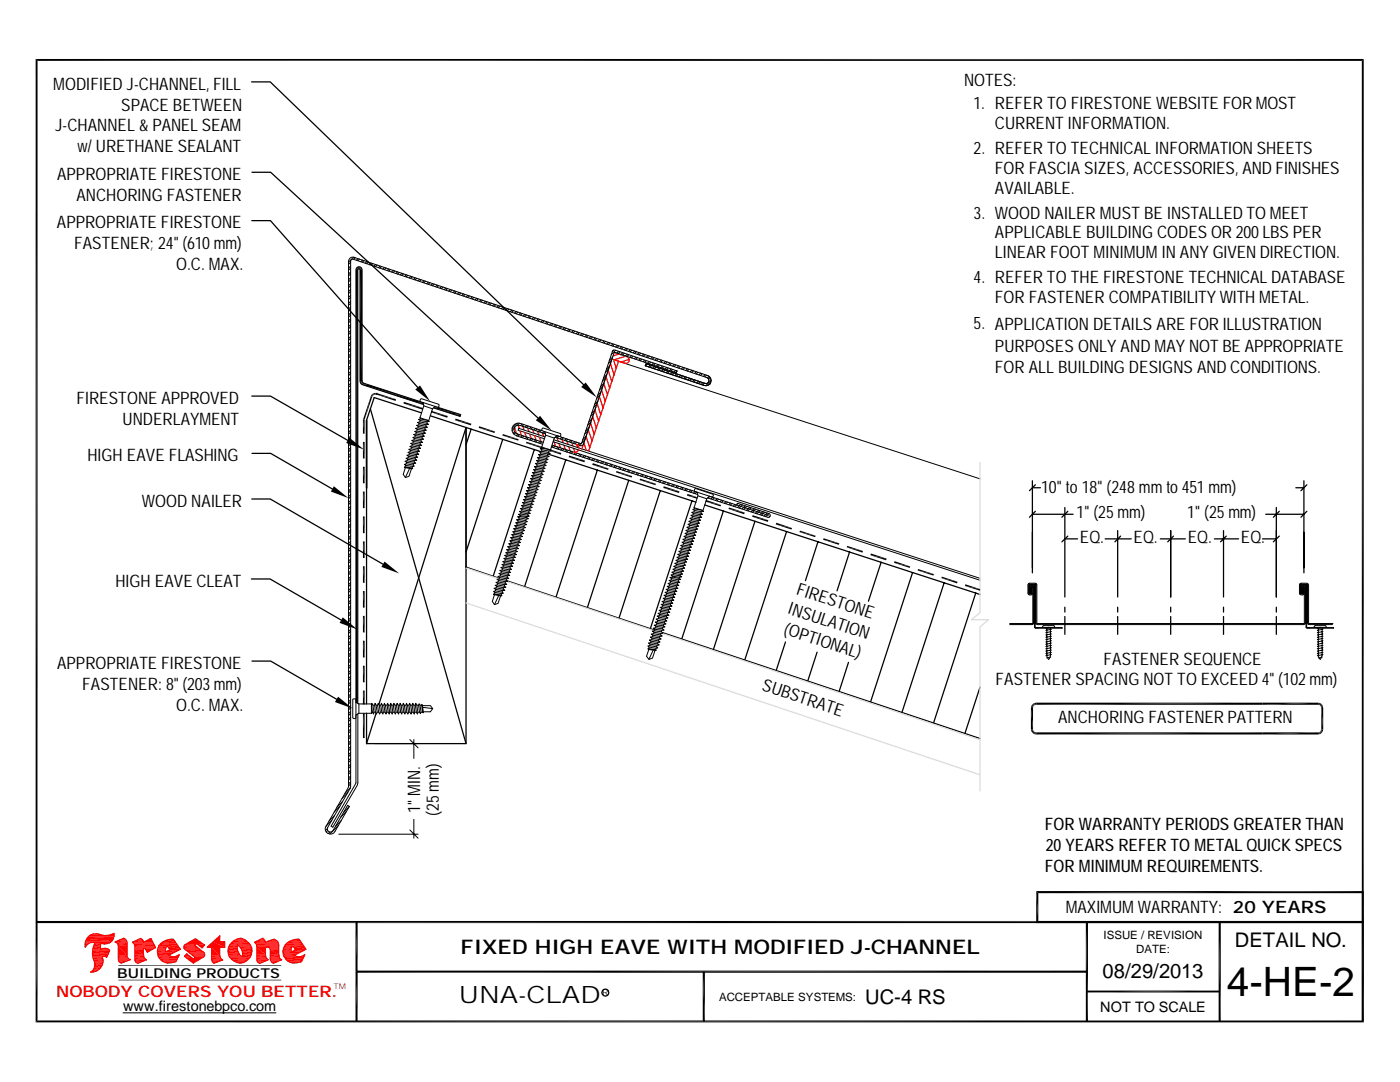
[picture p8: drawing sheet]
<svg xmlns="http://www.w3.org/2000/svg" width="279mm" height="216mm" viewBox="0 0 279 216" stroke-linecap="round" stroke-linejoin="round" font-family="sans-serif">
<defs><g id="words">
<text font-size="8.1" x="244.9" y="198.7">4-HE-2</text>
<text font-size="4.8" x="91.6" y="200.1">UNA-CLAD</text>
<g font-size="4">
<text x="91.9" y="190.4">FIXED HIGH EAVE WITH MODIFIED J-CHANNEL</text>
<text x="246.5" y="189">DETAIL NO.</text>
<text x="220" y="195.1">08/29/2013</text>
<text x="172.6" y="200.3">UC-4 RS</text>
</g>
<g font-size="3.4">
<text x="10.6" y="17.9">MODIFIED J-CHANNEL, FILL</text>
<text x="192.4" y="17.2">NOTES:</text>
<text x="24.2" y="22.1">SPACE BETWEEN</text>
<text x="194.3" y="21.8">1. REFER TO FIRESTONE WEBSITE FOR MOST</text>
<text x="11" y="26.2">J-CHANNEL &amp; PANEL SEAM</text>
<text x="198.5" y="25.7">CURRENT INFORMATION.</text>
<text x="11.4" y="35.9">APPROPRIATE FIRESTONE</text>
<text x="15.5" y="30.4">w/URETHANE SEALANT</text>
<text x="194.3" y="30.7">2. REFER TO TECHNICAL INFORMATION SHEETS</text>
<text x="198.5" y="34.7">FOR FASCIA SIZES, ACCESSORIES, AND FINISHES</text>
<text x="15.2" y="40">ANCHORING FASTENER</text>
<text x="198.5" y="38.7">AVAILABLE.</text>
<text x="11.3" y="45.6">APPROPRIATE FIRESTONE</text>
<text x="194.3" y="43.6">3. WOOD NAILER MUST BE INSTALLED TO MEET</text>
<text x="198.5" y="47.6">APPLICABLE BUILDING CODES OR 200LBS PER</text>
<text x="14.8" y="49.7">FASTENER; 24&quot; (610mm)</text>
<text x="35.1" y="53.9">O.C. MAX.</text>
<text x="198.5" y="51.6">LINEAR FOOT MINIMUM IN ANY GIVEN DIRECTION.</text>
<text x="194.3" y="56.6">4. REFER TO THE FIRESTONE TECHNICAL DATABASE</text>
<text x="194.3" y="65.7">5. APPLICATION DETAILS ARE FOR ILLUSTRATION</text>
<text x="198.5" y="60.5">FOR FASTENER COMPATIBILITY WITH METAL.</text>
<text x="198.5" y="70.1">PURPOSES ONLY AND MAY NOT BE APPROPRIATE</text>
<text x="198.5" y="74.4">FOR ALL BUILDING DESIGNS AND CONDITIONS.</text>
<text x="15.2" y="80.6">FIRESTONE APPROVED</text>
<text x="24.5" y="84.7">UNDERLAYMENT</text>
<text x="17.4" y="92">HIGH EAVE FLASHING</text>
<text x="28.3" y="101.1">WOOD NAILER</text>
<text x="207.8" y="98.4">10&quot; to 18&quot; (248 mm to 451 mm)</text>
<text x="214.8" y="103.4">1&quot; (25mm)</text>
<text x="236.9" y="103.4">1&quot; (25mm)</text>
<text x="215.5" y="108.3">EQ.</text>
<text x="226.2" y="108.3">EQ.</text>
<text x="237" y="108.3">EQ.</text>
<text x="247.6" y="108.3">EQ.</text>
<text x="23" y="117.1">HIGH EAVE CLEAT</text>
<text x="158.7" y="118.5" transform="rotate(18 158.7 118.5)">FIRESTONE</text>
<text x="157.1" y="122.4" transform="rotate(18 157.1 122.4)">INSULATION</text>
<text x="156.2" y="126.5" transform="rotate(18 156.2 126.5)">(OPTIONAL)</text>
<text x="11.4" y="133.5">APPROPRIATE FIRESTONE</text>
<text x="16.4" y="137.6">FASTENER: 8&quot; (203mm)</text>
<text x="151.9" y="137.8" transform="rotate(18 151.9 137.8)">SUBSTRATE</text>
<text x="198.7" y="136.8">FASTENER SPACING NOT TO EXCEED 4&quot; (102mm)</text>
<text x="220.2" y="132.7">FASTENER SEQUENCE</text>
<text x="35.1" y="141.8">O.C. MAX.</text>
<text x="211.2" y="144.3">ANCHORING FASTENER PATTERN</text>
<text x="83.9" y="162.1" transform="rotate(-90 83.9 162.1)">1&quot; MIN.</text>
<text x="87.6" y="162.8" transform="rotate(-90 87.6 162.8)">(25 mm)</text>
<text x="208.5" y="165.6">FOR WARRANTY PERIODS GREATER THAN</text>
<text x="208.5" y="174">FOR MINIMUM REQUIREMENTS.</text>
<text x="208.7" y="169.8">20YEARS REFER TO METAL QUICK SPECS</text>
<text x="212.7" y="182.2">MAXIMUM WARRANTY: 20 YEARS</text>
</g>
<text font-size="3.2" fill="#f00" x="11.2" y="198.9">NOBODY COVERS YOU BETTER.</text>
<g font-size="2.9">
<text x="24.6" y="201.8">www.firestonebpco.com</text>
<text x="219.6" y="201.9">NOT TO SCALE</text>
</g>
<text font-size="2.7" x="23.4" y="195.1">BUILDING PRODUCTS</text>
<g font-size="2.3">
<text x="220.2" y="187.4">ISSUE / REVISION</text>
<text x="226.8" y="190.2">DATE:</text>
<text x="143.5" y="199.7">ACCEPTABLE SYSTEMS:</text>
</g>
<text font-size="1.6" fill="#f00" x="66.6" y="197.3">TM</text>
<text font-size="1.6" x="120.1" y="198.5">R</text>
</g></defs>
<g fill="none" stroke="#000" stroke-width=".2">
<path d="M70 52.3l-.4 .4M70 53.5l-.4 .4M70 54.7l-.4 .4M70 55.8l-.4 .5M70 57l-.4 .4M70 58.2l-.4 .4M70 59.4l-.4 .4M70 53.1l-.4 .4M70 54.3l-.4 .4M70 55.4l-.4 .4M70 56.6l-.4 .4M70 57.7l-.4 .5"/>
<path d="M70 58.9l-.4 .5M70.5 51.7l70.6 23.7a.61 .61 0 0 1 .4 .7 .61 .61 0 0 1-.8 .4M70.5 51.7a.4 .4 0 0 0-.5 .4v104.8l-4.6 8.2a.62 .62 0 0 0 .2 .8 .62 .62 0 0 0 .9-.2l2.9-5 .3 .2-2.9 5a1.02 1.02 0 0 1-1.4 .4 1.02 1.02 0 0 1-.3-1.4l4.5-8v-104.8a.86 .86 0 0 1 1.1-.7l70.5 23.5a1.05 1.05 0 0 1 .7 1.4 1.05 1.05 0 0 1-1.4 .6l-11.7-3.9M70.6 51.3l-1 1M70.9 51.4l-.3 .3M71.5 51.6l-.4 .3M71.8 51.7l-.3 .3M72.3 51.9l-.3 .3M72.6 52l-.3 .3M73.2 52.2l-.3 .3M73.5 52.3l-.3 .3M74.1 52.5l-.4 .3"/>
<path d="M74.4 52.6l-.3 .3M75 52.8l-.4 .3M75.3 52.9l-.4 .3M75.9 53.1l-.4 .3M76.2 53.2l-.4 .3M76.7 53.4l-.3 .3M77 53.5l-.3 .3M77.6 53.7l-.3 .3M77.9 53.8l-.3 .3M78.5 53.9l-.4 .4M78.8 54.1l-.4 .3M79.3 54.2l-.3 .4"/>
<path d="M79.7 54.4l-.4 .3M80.2 54.5l-.3 .4M80.5 54.7l-.3 .2M81.1 54.8l-.3 .4M81.4 54.9l-.3 .3M82 55.1l-.3 .4M82.3 55.2l-.3 .3M82.8 55.4l-.3 .4M83.2 55.5l-.4 .3M83.7 55.7l-.3 .3M84 55.8l-.3 .3M84.6 56l-.3 .3"/>
<path d="M84.9 56.1l-.3 .3M85.5 56.3l-.3 .3M85.8 56.4l-.3 .3M86.4 56.6l-.4 .3M86.7 56.7l-.3 .3M87.2 56.9l-.3 .3M87.5 57l-.3 .3M88.1 57.2l-.3 .3M88.4 57.3l-.3 .3M89 57.5l-.4 .3M89.3 57.6l-.3 .3M89.9 57.7l-.4 .4"/>
<path d="M90.2 57.9l-.4 .3M90.8 58l-.4 .4M91.1 58.2l-.4 .3M91.6 58.3l-.3 .4M91.9 58.5l-.3 .3M92.5 58.6l-.3 .4M92.8 58.8l-.3 .3M93.4 58.9l-.4 .4M93.7 59.1l-.4 .3M94.2 59.2l-.3 .4M94.6 59.4l-.4 .2M95.1 59.5l-.3 .4"/>
<path d="M95.4 59.6l-.3 .3M96 59.8l-.3 .4M96.3 59.9l-.3 .3M70 60.5l-.4 .4M70 61.7l-.4 .4M70 62.9l-.4 .4M70 64l-.4 .4M70 65.2l-.4 .4M70 66.4l-.4 .4M70 67.5l-.4 .4M70 68.7l-.4 .4M70 69.9l-.4 .4"/>
<path d="M70 71l-.4 .5M70 72.2l-.4 .4M70 73.4l-.4 .4M70 74.5l-.4 .5M70 75.7l-.4 .4M70 76.9l-.4 .4M70 78.1l-.4 .4M70 79.2l-.4 .4M70 60.1l-.4 .4M70 61.3l-.4 .4M70 62.4l-.4 .5M70 63.6l-.4 .4"/>
<path d="M70 64.8l-.4 .4M70 66l-.4 .4M70 67.1l-.4 .4M70 68.3l-.4 .4M70 69.5l-.4 .4M70 70.6l-.4 .4M70 71.8l-.4 .4M70 73l-.4 .4M70 74.1l-.4 .4M70 75.3l-.4 .4M70 76.5l-.4 .4M70 77.6l-.4 .5"/>
<path d="M70 78.8l-.4 .4M70 80l-.4 .4M75.2 78.4l-.1 .3M83.9 79.7l.2-.2 3.5 1.2v.4l-.2 .2-3.5-1.2zM96.9 60.1l-.3 .4M97.2 60.2l-.3 .3M97.7 60.4l-.3 .3M98.1 60.5l-.4 .3M98.6 60.7l-.3 .3M98.9 60.8l-.3 .3M99.5 61l-.3 .3M99.8 61.1l-.3 .3"/>
<path d="M100.4 61.3l-.3 .3M100.7 61.4l-.3 .3M101.3 61.6l-.4 .3M101.6 61.7l-.3 .3M102.2 61.8l-.4 .4M102.4 62l-.3 .3M103 62.1l-.3 .4M103.3 62.3l-.3 .3M103.9 62.4l-.4 .4M104.2 62.6l-.3 .3M104.8 62.7l-.4 .4M105.1 62.9l-.4 .3"/>
<path d="M105.7 63l-.4 .4M106 63.2l-.4 .3M106.5 63.3l-.3 .4M106.8 63.5l-.3 .3M107.4 63.6l-.3 .4M107.7 63.7l-.3 .4M108.3 63.9l-.4 .4M108.6 64l-.4 .3M109.1 64.2l-.3 .4M109.5 64.3l-.4 .3M110 64.5l-.3 .4M110.3 64.6l-.3 .3"/>
<path d="M110.9 64.8l-.3 .3M111.2 64.9l-.3 .3M111.8 65.1l-.3 .3M112.1 65.2l-.3 .3M112.6 65.4l-.3 .3M112.9 65.5l-.3 .3M113.5 65.7l-.3 .3M113.8 65.8l-.3 .3M114.4 66l-.3 .3M114.7 66.1l-.3 .3M115.3 66.3l-.3 .3M115.6 66.4l-.3 .3"/>
<path d="M116.2 66.5l-.4 .4M116.5 66.7l-.3 .3M117.1 66.8l-.4 .4M117.3 67l-.3 .3M117.9 67.1l-.3 .4M118.2 67.3l-.3 .3M118.8 67.4l-.4 .4M119.1 67.6l-.3 .3M119.7 78.9l-.7 .6M119.7 67.7l-.4 .4M119.9 78.3l-.6 .7M120 67.8l-.4 .4"/>
<path d="M120.3 77.1l-.7 .7M120.5 76.5l-.7 .7M120.5 68l-.3 .4M120.9 75.4l-.7 .6M120.9 68.1l-.4 .4M121.1 74.8l-.7 .6M121.4 68.3l-.3 .4M121.5 73.6l-.7 .7M121.7 73l-.7 .7M121.7 68.4l-.3 .3M122 71.9l-.6 .6M122.1 71.7l73.5 23.8"/>
<path d="M122.3 71.2l-.7 .7M122.3 68.6l-.3 .4M122.5 69.8l-.3 .3M122.6 68.7l-.3 .3M122.9 69.9l-.9 .9M123.2 68.9l-.3 .3M123.4 70.1l-.3 .3M123.5 69l-.4 .3M123.7 70.2l-.3 .3M124 69.2l-.3 .3M124.3 70.4l-.3 .3M124.4 69.3l-.4 .3"/>
<path d="M124.6 70.5l-.3 .3M124.9 69.5l-.3 .3M125.2 70.7l-.4 .3M125.2 69.6l-.3 .3M125.5 70.8l-.4 .3M125.8 69.8l-.3 .3M126 71l-.3 .3M126.1 69.9l-.3 .3M126.3 71.2l-.3 .2M126.7 70.1l-.3 .3M126.9 71.3l-.3 .3M127 70.2l-.3 .3"/>
<path d="M127.2 71.4l-.3 .3M127.6 70.4l-.4 .3M127.8 71.6l-.3 .3M127.8 70.5l-.2 .3M128.1 71.7l-.3 .3M128.4 70.7l-.3 .3M128.6 71.9l-.2 .3M128.7 70.8l-.3 .3M128.8 73l.1-.4 11.8 3.9M128.9 72l-.2 .3M129.2 72.6l-.3 .4M129.3 71l-.3 .3"/>
<path d="M129.5 72.2l-.3 .3M129.6 71.1l-.3 .3M129.8 72.9l-.4 .3M129.8 72.3l-.3 .3M130 72.9l-.2 .4M130.2 71.2l-.4 .4M130.4 72.5l-.3 .3M130.5 71.4l-.3 .3M130.6 73.2l-.3 .3M130.7 72.6l-.3 .3M130.9 73.2l-.3 .4M131.1 71.5l-.4 .4"/>
<path d="M131.3 72.8l-.3 .3M131.4 71.7l-.3 .3M131.5 73.4l-.3 .3M131.6 72.9l-.3 .3M131.8 73.5l-.3 .4M132 71.8l-.4 .4M132.2 73.1l-.3 .3M132.2 71.9l-.3 .4M132.4 73.7l-.4 .3M132.5 73.2l-.3 .2M132.7 73.8l-.3 .4M132.8 72.1l-.3 .4"/>
<path d="M133.1 73.3l-.4 .4M133.1 72.2l-.3 .4M133.3 74l-.4 .3M133.3 73.4l-.2 .3M133.6 74.1l-.4 .4M133.7 72.4l-.4 .4M133.9 73.6l-.3 .4M134 72.5l-.3 .4M134.2 74.3l-.4 .3M134.2 73.7l-.3 .3M134.5 74.4l-.4 .4M134.6 72.7l-.4 .3"/>
<path d="M134.8 73.9l-.3 .4M134.9 72.8l-.4 .4M135 74.6l-.3 .3M135 74.1l-.2 .2M135.1 74l-12.4-4.2-.4 .1-6.3 18.7-4.9-1.7-.5 .5M135.1 74l-.1 .4-12.4-4.1-6.2 18.4-.5 .2-5.1-1.7M135.1 74l-.1 .4M135.3 74.7l-.3 .4M135.4 73l-.3 .3M135.8 73.1l-.4 .3M135.9 74.9l-.3 .3M136.2 75l-.3 .4"/>
<path d="M136.3 73.3l-.3 .3M136.6 73.4l-.3 .3M136.8 75.2l-.4 .3M137.1 75.3l-.4 .3M137.2 73.6l-.3 .3M137.5 73.7l-.3 .3M137.6 75.5l-.3 .3M138 75.6l-.4 .3M138.1 73.9l-.3 .3M138.4 74l-.4 .3M138.5 75.8l-.3 .3M138.8 75.9l-.3 .3"/>
<path d="M138.9 74.2l-.3 .3M139.3 74.3l-.4 .3M139.4 76.1l-.3 .3M139.7 76.2l-.3 .3M139.8 74.5l-.3 .3M140.1 74.6l-.3 .3M140.3 76.4l-.3 .3M140.6 76.5l-.3 .3M140.7 74.8l-.3 .3M141 74.9l-.3 .3M141.5 75.1l-.3 .3M141.7 75.3l-.3 .3"/>
<path d="M141.8 76.5l-.4 .3M141.9 75.9l-1.1 1.1M70 80.4l-.4 .4M70 81.6l-.4 .4M70 82.7l-.4 .4M70 83.9l-.4 .4M70 85.1l-.4 .4M70 86.2l-.4 .5M70 87.4l-.4 .4M70 88.6l-.4 .4M70 89.7l-.4 .5M70 90.9l-.4 .5"/>
<path d="M70 92.1l-.4 .4M70 93.3l-.4 .4M70 94.4l-.4 .4M70 95.6l-.4 .4M70 96.8l-.4 .4M70 98l-.4 .3M70 99.1l-.4 .4M70 81.2l-.4 .4M70 82.3l-.4 .4M70 83.5l-.4 .4M70 84.7l-.4 .4M70 85.9l-.4 .3"/>
<path d="M70 87l-.4 .4M70 88.2l-.4 .4M70 89.3l-.4 .4M70 90.5l-.4 .4M70 91.7l-.4 .4M70 92.8l-.4 .5M70 94l-.4 .4M70 95.2l-.4 .4M70 96.4l-.4 .4M70 97.5l-.4 .5M70 98.7l-.4 .4M70 99.9l-.4 .4"/>
<path d="M80.7 93.2l.2-.1 1.5 .4-.2 .1zM80.7 92.7l.4-.2 1.4 .3 .2 .2-.4 .1-1.4-.3zM80.8 92l.4-.1 1.4 .3 .4 .2-.5 .1-1.3-.3zM80.9 93.3l-.4 1.4 .4 .6 .7-.3 .5-1.5M80.9 92.8v.3M81 91.4h.4l1.4 .2 .4 .2-.5 .1-1.3-.2zM81.2 92.2l-.1 .3M81.2 90.8h.4l1.4 .2 .4 .2-.5 .1-1.4-.2zM81.4 91.7l-.2 .2M81.4 90.3l.4-.1 1.4 .2 .4 .2-.5 .1-1.4-.2zM81.5 91.1l-.1 .3M81.6 89.7l.4-.1 1.4 .2 .3 .2-.4 .1-1.4-.2z"/>
<path d="M81.7 90.5l-.1 .3M81.7 93.5l-.8 1.8M81.8 89.1l.4-.1 1.4 .2 .3 .3h-.4l-1.4-.2zM81.9 89.9l-.1 .3M82 88.5l.4-.1 1.4 .2 .4 .3h-.5l-1.4-.2zM82.1 89.3l-.1 .3M82.2 87.9l.4-.1 1.4 .2 .3 .3-1.8-.2zM82.3 88.7l-.1 .3M82.3 93.1v.3M82.4 87.3l.4-.1 1.4 .2 .3 .2-.4 .1-1.4-.2zM82.5 88.1l-.1 .3M82.5 86.7l.5-.1 1.4 .2 .3 .2-.4 .1-1.4-.2z"/>
<path d="M82.5 92.5v.3M82.7 87.5l-.1 .3M82.7 91.9l-.1 .3M82.8 86.1l1.8 .1 .3 .2-.4 .1-1.4-.2zM82.9 86.9l-.1 .3M82.9 85.5l.5-.1 1.4 .2 .3 .3h-.4l-1.4-.2zM82.9 91.3l-.1 .3M83.1 86.3l-.1 .3M83.1 84.9l.5-.1 1.4 .2 .3 .3h-.4l-1.4-.2zM83.1 90.7l-.1 .3M83.3 85.7l-.1 .3M83.3 84.3l.5-.1 1.4 .3 .3 .2-.5 .1-1.3-.3z"/>
<path d="M83.3 90.1l-.1 .3M83.5 85.1l-.1 .3M83.5 83.7l.4-.1 1.4 .3 .4 .2-.4 .1-1.4-.3zM83.5 89.5l-.1 .3M83.7 84.5l-.1 .3M83.7 88.9l-.1 .3M83.8 83.4l.1 .2M83.9 80.1l-11.6-3.8v-22.5a.61 .61 0 0 0-.7-.6 .61 .61 0 0 0-.6 .6v86.4l.6 .3M83.9 83.9l-.1 .3M83.9 88.3l-.1 .3M84.1 87.7l-.1 .3M84.3 87.1l-.1 .3"/>
<path d="M84.5 80.3l.1 .7 1.7 .6M84.5 86.5l-.1 .3M84.5 80.7l-12.1-3.9-.5-.4-.1-22.6v-.1h-.3l-.1 86.7M84.6 81l-.8 2.4M84.7 85.9l-.1 .3M84.9 85.3l-.1 .3M85 84.8v.2M85.3 84.2l-.1 .3M86.2 82l-.1 .3M86.3 81.6l-.7 2.3-1.8-.5M86.8 81.1l-.5 .5M87.4 81.3l4.5 1.4-.1 .4-5.3-1.7"/>
<path d="M102.6 85.5l-.4 .4M102.7 86.1l-.3 .3M102.9 86.4l-.3 .3M103 87l5.3 1.6M103.2 86.6l5.2 1.7M103.2 86.6a.89 .89 0 0 1-.6-1.2 .89 .89 0 0 1 1.2-.5l5 1.7M103.2 84.5l-1 1M103.6 84.5l-.4 .4M103.7 86.7l-.3 .3M104.2 84.6l-.3 .3M104.3 86.9l-.4 .3M104.4 99.7l.5-.1 1.4 .2 .3 .3-1.8-.2z"/>
<path d="M104.5 84.7l-.3 .3M104.6 87l-.3 .3M104.6 99.1l.5-.1 1.4 .3 .3 .2-.4 .1-1.4-.3zM104.8 99.9l-.1 .3M104.9 98.5l.4-.1 1.4 .3 .3 .2-.4 .1-1.4-.3zM105 99.3l-.1 .3M105 97.9l.5-.1 1.4 .3 .3 .2-.4 .1-1.4-.3zM105.1 84.9l-.3 .3M105.2 87.2l-.4 .3M105.2 98.7l-.1 .3M105.2 97.3l.5-.1 1.4 .3 .3 .2-.4 .1-1.4-.3zM105.4 98.1l-.1 .3"/>
<path d="M105.4 85l-.3 .3M105.5 96.7l.4-.1 1.4 .3 .3 .2-1.8-.2zM105.5 87.3l-.3 .3M105.6 97.5l-.1 .3M105.7 96.1l.4-.1 1.4 .3 .3 .2-.4 .1-1.4-.3zM105.8 96.9l-.1 .3M105.9 95.5l.4-.1 1.4 .3 .3 .2-.4 .1-1.4-.3zM106 85.2l-.3 .3M106 96.3l-.1 .3M106 94.9l.5-.1 1.4 .3 .3 .2-.4 .1-1.4-.3zM106 87.5l-.3 .3M106.2 95.7l-.1 .3"/>
<path d="M106.3 94.3l.4-.1 1.4 .2 .3 .3-.4 .1-1.4-.3zM106.3 85.3l-.3 .3M106.3 87.6l-.3 .3M106.4 99.5l-.1 .3M106.4 95.1l-.1 .3M106.5 93.7l.4-.1 1.4 .3 .3 .2h-.4l-1.4-.2zM106.6 99l-.1 .3M106.6 94.5l-.1 .3M106.6 93.1l.5-.1 1.4 .3 .3 .2-.4 .1-1.4-.3zM106.8 98.4l-.1 .3M106.8 93.9l-.1 .3M106.8 92.5l.5-.1 1.4 .3 .3 .2-.4 .1-1.4-.2z"/>
<path d="M106.8 85.5l-.3 .3M106.9 87.8l-.3 .3M107 97.8l-.1 .3M107 93.3l-.1 .3M107.1 91.9l.4-.1 1.4 .3 .3 .2-.4 .1-1.4-.3zM107.1 85.6l-.3 .3M107.1 97.2v.3M107.2 92.8l-.1 .2M107.2 91.3l.5-.1 1.4 .3 .3 .2-.4 .1-1.4-.3zM107.2 87.9l-.3 .3M107.4 96.6l-.1 .3M107.4 92.1l-.1 .3"/>
<path d="M107.4 90.7l.5-.1 1.4 .3 .3 .2-.4 .1-1.4-.3zM107.6 96l-.1 .3M107.6 91.5l-.1 .3M107.6 90.1l.5-.1 1.4 .3 .3 .2-.5 .1-1.4-.3zM107.7 85.8l-.3 .3M107.8 88.1l-.3 .2M107.8 90.9l-.1 .3M107.8 95.4l-.1 .3M107.8 89.5h.4l1.4 .2 .4 .2-.4 .1-1.4-.3zM107.9 90.3v.3M108 94.7l-.1 .4M108 85.9l-.3 .3"/>
<path d="M108.1 88.1l-.3 .4M108.1 89.2l.1 .3M108.2 85.9l-4.3-1.4a1.29 1.29 0 0 0-1.7 .8 1.29 1.29 0 0 0 .9 1.7l.3-.4M108.2 89.7l-.1 .3M108.2 94.1l-.1 .3M108.2 85.5l.2-.1 3.5 1.1v.5l-.2 .1-3.5-1.2zM108.4 93.6l-.1 .3M108.6 86.1l-.3 .3M108.6 93l-.1 .3M108.8 86.1l.1 .7 1.7 .6M108.8 87.2l-5.3-1.7-.1 .4 5.2 1.6M108.8 86.3l-.2 .2"/>
<path d="M108.8 92.4l-.1 .3M108.9 86.8l-.8 2.4M109 91.8l-.1 .3M109.2 91.2l-.1 .3M109.3 90.6v.3M109.6 90l-.1 .3M110 89.7l-.1 .3M110.1 89.2l29.1 9.5M110.2 88.8l43.1 14M110.4 88.1l85.2 27.7M110.4 88.9l-.3 .3M110.5 87.8l85.1 27.6"/>
<path d="M110.6 87.4l-.7 2.4-1.8-.6M110.7 89l-.3 .3M111.3 87l-.4 .3M111.3 89.2l-.3 .3M111.5 87l-.3 .4M111.6 89.3l-.3 .3M112.1 87.2l-.3 .4M112.2 89.5l-.3 .3M112.4 87.3l-.3 .4M112.5 89.6l-.3 .3M113 87.5l-.4 .4M113.1 89.8l-.3 .3"/>
<path d="M113.3 87.6l-.3 .4M113.4 89.9l-.3 .3M113.9 87.8l-.4 .3M114 90l-.3 .4M114.2 87.9l-.4 .4M114.3 90.2l-.3 .3M114.7 88.1l-.3 .3M114.9 90.3l-.3 .4M115.1 88.2l-.4 .4M115.2 90.5l-.3 .3M115.6 88.4l-.3 .3M115.7 90.6l-.3 .3"/>
<path d="M115.9 88.5l-.3 .4M116 90.7l-.3 .4M116.6 90.9l-.3 .3M116.8 87.7l-.7 .6M116.9 91l-.3 .4M117 87.1l-.7 .6M117.3 85.9l-.6 .7M117.5 91.2l-.3 .3M117.6 85.3l-.7 .7M117.8 91.3l-.3 .3M117.9 84.2l-.6 .6M118.2 83.6l-.7 .6"/>
<path d="M118.4 91.5l-.3 .3M118.5 82.4l-.6 .7M118.7 91.6l-.3 .3M118.7 81.8l-.6 .7M119.1 80.6l-.7 .7M119.3 91.8l-.3 .3M119.3 80.1l-.6 .6M119.6 91.9l-.3 .3M120.1 92.1l-.3 .3M120.5 92.2l-.4 .3M121 92.4l-.3 .3M121.4 92.5l-.4 .3"/>
<path d="M121.9 92.6l-.3 .4M122.2 92.8l-.3 .2M122.8 92.9l-.3 .4M123.1 93l-.3 .3M123.7 93.2l-.3 .3M124 93.3l-.3 .3M124.6 93.5l-.4 .3M124.9 93.6l-.3 .3M125.4 93.8l-.3 .3M125.8 93.9l-.4 .3M126.3 94.1l-.3 .3M126.7 94.2l-.4 .3"/>
<path d="M127.2 94.4l-.3 .3M127.6 94.4l-.4 .4M128.1 94.7l-.3 .3M128.4 94.7l-.3 .4M129 95l-.3 .2M129.3 95l-.3 .3M129.9 95.2l-.4 .3M130.2 95.3l-.3 .3M130.8 95.5l-.4 .3M131.1 95.6l-.4 .3M131.6 95.8l-.3 .3M132 95.9l-.4 .3"/>
<path d="M132.5 96.1l-.3 .3M132.8 96.2l-.3 .3M133.4 96.4l-.3 .3M133.7 96.5l-.3 .3M134.3 96.6l-.3 .4M134.6 96.8l-.3 .3M135.2 96.9l-.4 .4M135.5 97l-.3 .4M136.1 97.2l-.4 .3M136.4 97.3l-.3 .4M136.9 97.5l-.3 .3M137.2 97.6l-.3 .3"/>
<path d="M137.8 97.8l-.3 .3M138.1 97.9l-.3 .3M138.7 98.1l-.3 .3M138.8 97.5l3.5 1.1v.5l-.1 .1-.6-.2-.5 .5-1.8-.6-.1-.6-.6-.3zM139 98.2l-.3 .3M139.3 98.9l-.8 2.4M141 99.8l-.1 .3M141.1 99.5l-.8 2.4-1.8-.6M141.2 99.4l12 3.8a.38 .38 0 0 0 .5-.2 .38 .38 0 0 0-.2-.5M141.6 99.1l-.2 .3M142.2 99.2l-.3 .4M142.5 99.4l-.3 .3"/>
<path d="M143.1 99.5l-.3 .3M143.4 99.6l-.3 .3M144 99.8l-.3 .3M144.3 99.9l-.3 .3M70 100.3l-.4 .4M70 101.4l-.4 .5M70 102.6l-.4 .4M70 103.8l-.4 .4M70 104.9l-.4 .5M70 106.1l-.4 .5M70 107.3l-.4 .4M70 108.5l-.4 .4"/>
<path d="M70 109.6l-.4 .5M70 110.8l-.4 .4M70 112l-.4 .4M70 113.2l-.4 .4M70 114.3l-.4 .4M70 115.5l-.4 .4M70 116.7l-.4 .4M70 117.8l-.4 .4M70 119l-.4 .4M70 101l-.4 .4M70 102.2l-.4 .4M70 103.4l-.4 .4"/>
<path d="M70 104.6l-.4 .3M70 105.7l-.4 .4M70 106.9l-.4 .4M70 108l-.4 .5M70 109.2l-.4 .4M70 110.4l-.4 .4M70 111.5l-.4 .5M70 112.7l-.4 .5M70 113.9l-.4 .4M70 115.1l-.4 .4M70 116.2l-.4 .5M70 117.4l-.4 .4"/>
<path d="M70 118.6l-.4 .4M70 119.8l-.4 .4M98.5 118.6l.1-.1 1.6 .4zM98.5 118l.3-.1 1.4 .3 .3 .2h-.4l-1.4-.2zM98.6 117.4l.4-.1 1.4 .3 .4 .2-.5 .1-1.4-.3zM98.7 118.7l-.4 1.3 .4 .6 .7-.2 .5-1.5M98.7 118.2l-.1 .3M98.8 116.8l.4-.1 1.4 .3 .4 .2-.5 .1-1.4-.3zM98.9 117.6l-.1 .3M99 116.2l.4-.1 1.4 .3 .3 .2-.4 .1-1.4-.3zM99.1 117l-.1 .3M99.2 115.6l.4-.1 1.4 .3 .3 .2-.4 .1-1.4-.3z"/>
<path d="M99.3 116.4l-.1 .3M99.4 115l.4-.1 1.4 .3 .3 .2-.4 .1-1.4-.3zM99.5 115.8l-.1 .3M99.5 118.8l-.8 1.8M99.6 114.4l.4-.1 1.4 .3 .3 .2-.4 .1-1.4-.3zM99.7 115.2l-.1 .3M99.7 113.8l.5-.1 1.4 .3 .3 .2-.4 .1-1.4-.3zM99.9 114.6l-.1 .3M99.9 113.2h.5l1.4 .2 .3 .2-.4 .1-1.4-.2zM100.1 114l-.1 .3M100.1 118.4l-.1 .3M100.2 112.6h.4l1.4 .2 .3 .2-.4 .1-1.4-.2z"/>
<path d="M100.3 113.5l-.1 .2M100.3 112.1l.5-.1 1.4 .2 .3 .2-.4 .1-1.4-.2zM100.3 117.9l-.1 .3M100.5 117.3l-.1 .3M100.5 112.9l-.1 .3M100.5 111.4l1.9 .2 .3 .2-.4 .1-1.4-.2zM100.7 112.3l-.1 .3M100.7 110.8l.5-.1 1.3 .3 .4 .2-.5 .1-1.4-.3zM100.7 116.7l-.1 .3M100.9 111.7l-.1 .3M100.9 116.1l-.1 .3M100.9 110.3l.4-.1 1.4 .2 .4 .3h-.4l-1.4-.2z"/>
<path d="M101 111v.4M101.1 109.7l.5-.1 1.3 .3 .4 .2-.5 .1-1.4-.3zM101.1 115.5l-.1 .3M101.3 110.5l-.1 .3M101.3 109.1l.4-.1 1.4 .2 .4 .3-1.9-.2zM101.3 114.9l-.1 .3M101.4 109.9l-.1 .3M101.5 114.3l-.1 .3M101.5 108.5l.4-.1 1.4 .2 .4 .3-1.8-.2zM101.6 109.3v.3M101.7 113.7l-.1 .3M101.7 107.9l.5-.1 1.3 .2 .4 .2-.5 .1-1.3-.2z"/>
<path d="M101.9 113.1l-.1 .3M101.9 108.7l-.1 .3M101.9 107.3l1.8 .1 .4 .3h-.5l-1.4-.2zM102.1 112.5l-.1 .3M102.1 108.1l-.2 .3M102.1 106.7l.4-.1 1.4 .2 .4 .3h-.5l-1.4-.2zM102.2 107.5v.3M102.3 111.9l-.1 .3M102.3 106.1l.4-.1 1.4 .3 .4 .2-.4 .1-1.4-.3zM102.4 111.3v.3M102.4 106.9l-.1 .3M102.5 105.5l.5-.1 1.4 .3 .3 .2-.5 .1-1.4-.3z"/>
<path d="M102.7 110.7l-.2 .3M102.7 106.3l-.2 .3M102.7 104.9l.4-.1 1.4 .3 .4 .2-.5 .1-1.4-.3zM102.8 110.2l-.1 .2M102.8 105.7l-.1 .3M102.9 104.3l.4-.1 1.4 .3 .4 .2-.5 .1-1.3-.3zM103 109.5l-.1 .4M103 105.1v.3M103.1 103.7l.4-.1 1.4 .3 .3 .2-.4 .1-1.4-.3zM103.2 108.9l-.1 .3M103.3 104.5l-.2 .3M103.3 103.1l.4-.1 1.4 .3 .4 .2-.5 .1-1.4-.3z"/>
<path d="M103.4 108.3l-.1 .3M103.4 103.9l-.1 .3M103.5 102.6l1.8 .2 .3 .2-.4 .1-1.4-.2zM103.6 107.7l-.1 .3M103.6 103.3l-.1 .3M103.7 102.1l.4-.1 1.4 .2 .3 .2-.4 .1-1.4-.2zM103.8 107.1l-.1 .3M103.8 102.9l-.1 .3M103.8 101.5l.5-.1 1.4 .2 .3 .3h-.4l-1.4-.2zM104 106.6l-.1 .2M104 102.3l-.1 .3M104.1 100.9l.4-.1 1.4 .2 .3 .3h-.4l-1.4-.2z"/>
<path d="M104.2 101.7l-.1 .3M104.2 106l-.1 .3M104.3 100.3l.4-.1 1.4 .3 .3 .2-.4 .1-1.4-.3zM104.4 101.1l-.1 .3M104.4 105.4v.3M104.6 104.8l-.1 .3M104.6 100.5l-.1 .3M104.8 104.2l-.1 .3M105 103.6l-.1 .3M105.2 103l-.1 .3M105.4 102.5l-.1 .3M105.6 101.9l-.1 .3"/>
<path d="M105.8 101.3l-.1 .3M106 100.7l-.1 .3M106.2 100.1l-.1 .4M132.3 119.4l1.9 .1 .3 .3h-.4l-1.4-.2zM132.5 118.8l.5-.1 1.3 .3 .4 .2-.5 .1-1.4-.3zM132.7 119.6l-.2 .3M132.7 118.2l.5-.1 1.3 .3 .4 .2-.4 .1-1.4-.3zM132.8 119v.3M132.9 117.6l.4-.1 1.4 .3 .4 .2-.4 .1-1.4-.3zM133.1 118.4l-.1 .3M133.1 117l.5-.1 1.4 .3 .3 .2-.5 .1-1.3-.3zM133.3 117.8l-.1 .3"/>
<path d="M133.3 116.4l.4-.1 1.4 .3 .4 .2-.5 .1-1.4-.3zM133.5 117.2l-.2 .3M133.5 115.8l.4-.1 1.4 .3 .4 .2-.4 .1-1.4-.3zM133.6 116.6v.3M133.7 115.2l.5-.1 1.3 .3 .3 .2-.4 .1-1.4-.3zM133.9 116l-.2 .3M133.9 114.7l1.8 .2 .4 .2-.5 .1-1.4-.2zM134 115.4l-.1 .3M134.1 114.2l.4-.1 1.4 .2 .3 .3h-.4l-1.4-.2zM134.1 119.8l-.2 .3M134.2 119.3v.2M134.2 115l-.1 .3"/>
<path d="M134.3 113.6l.4-.1 1.4 .2 .3 .3h-.4l-1.4-.2zM134.4 114.4l-.1 .3M134.5 113l.4-.1 1.4 .2 .4 .3-.5 .1-1.4-.3zM134.5 118.7l-.2 .3M134.6 113.8l-.1 .3M134.7 112.4l.4-.1 1.4 .2 .3 .3-.4 .1-1.4-.3zM134.7 118.1l-.2 .3M134.8 113.2l-.1 .3M134.8 117.5l-.1 .3M134.9 111.8l.4-.1 1.4 .2 .3 .2-.4 .1-1.4-.2zM135 112.6l-.1 .3M135 116.9v.3"/>
<path d="M135.1 111.2l.4-.1 1.4 .3 .3 .2-.4 .1-1.4-.3zM135.2 112l-.1 .3M135.3 110.6l.4-.1 1.4 .3 .4 .2-.5 .1-1.4-.3zM135.3 116.3l-.2 .3M135.4 115.7l-.1 .3M135.4 111.4l-.1 .3M135.5 110l.4-.1 1.4 .3 .3 .2-.4 .1-1.4-.3zM135.6 110.8l-.1 .3M135.6 115.1l-.1 .3M135.7 109.4l.4-.1 1.4 .3 .3 .2-1.8-.2zM135.8 114.6l-.1 .3M135.8 110.2l-.1 .3"/>
<path d="M135.8 108.8h.5l1.4 .2 .3 .2-.4 .1-1.4-.2zM136 114l-.1 .3M136 109.6l-.1 .3M136.1 108.2l.4-.1 1.4 .3 .4 .2-.5 .1-1.4-.3zM136.2 113.5l-.1 .2M136.2 109.1l-.1 .2M136.3 107.6l.4-.1 1.4 .3 .3 .2-.4 .1-1.4-.3zM136.4 112.8l-.1 .3M136.4 108.4l-.1 .3M136.5 107l.4-.1 1.4 .2 .3 .3-.4 .1-1.4-.3zM136.6 112.2l-.1 .3M136.6 107.8l-.1 .3"/>
<path d="M136.7 106.4l.4-.1 1.4 .3 .4 .2-1.9-.2zM136.8 111.6l-.1 .3M136.8 107.2l-.1 .3M136.9 105.8l.4-.1 1.4 .3 .3 .2-.4 .1-1.4-.3zM137 111.1l-.1 .3M137 106.6l-.1 .3M137.1 105.2l1.8 .2 .3 .2-.4 .1-1.4-.2zM137.2 110.5l-.1 .3M137.2 106l-.1 .3M137.3 104.6l.4-.1 1.4 .3 .3 .2-.4 .1-1.4-.3zM137.4 109.9l-.1 .3M137.4 105.5l-.1 .2"/>
<path d="M137.5 104l.4-.1 1.4 .3 .3 .2-.4 .1-1.4-.3zM137.6 109.3l-.1 .3M137.6 104.8l-.1 .4M137.7 103.4l.4-.1 1.4 .3 .3 .2-.4 .1-1.4-.3zM137.8 108.7l-.1 .3M137.8 104.2l-.1 .3M137.9 102.8l.4-.1 1.4 .3 .3 .2-.4 .1-1.4-.3zM138 108.1l-.1 .3M138 103.6l-.1 .3M138 102.2h.5l1.4 .2 .3 .2-.4 .1-1.4-.3zM138.2 103l-.1 .3M138.2 107.5l-.1 .3"/>
<path d="M138.3 101.6h.4l1.4 .2 .3 .2-.4 .1-1.4-.2zM138.4 102.4l-.1 .3M138.4 106.8l-.1 .3M138.5 101.3l.2 .3M138.6 101.9l-.1 .3M138.6 106.3l-.1 .3M138.8 105.7l-.1 .3M139 105.1l-.1 .3M139.2 104.5l-.1 .3M139.4 103.9l-.1 .3M139.6 103.3l-.1 .3M139.8 102.7l-.1 .3"/>
<path d="M140 102.1l-.1 .3M144.9 100.1l-.3 .3M145.2 100.2l-.3 .3M145.8 100.4l-.3 .3M146 100.5l-.2 .3M146.6 100.7l-.3 .3M146.9 100.8l-.3 .3M147 100.8l.2-.4 6.3 2.1M147.3 100.5l-.2 .1M147.8 100.6l-.6 .7M148.2 100.8l-.7 .6M148.7 100.9l-.6 .7"/>
<path d="M149 101l-.6 .7M149.6 101.2l-.6 .7M149.9 101.3l-.6 .6M150.5 101.5l-.6 .7M150.8 101.6l-.6 .6M151.4 101.8l-.7 .6M151.7 101.9l-.7 .6M152.3 102.1l-.7 .6M152.6 102.2l-.7 .6M153.1 102.4l-.6 .6M153.5 102.5l-.7 .6M153.7 103l-.2 .2"/>
<path d="M205.5 117.1a.43 .43 0 0 1 .7-.2l.1 .2M205.5 118.3h.2M205.7 118.3v-1h.2l-.1 1.1h-.2l-.2-.1v-1.5l.1-.2h.7l.3 .2v8.5h5.5v-.1h-5.4v-3.7h-.1M205.7 118.3l-.2 .1v-1.7h.8v7.6l-.1 .2-4.7 .1M205.7 118.3v-1.3h.4v7.4h-4.6M206.1 117.2h-.2v1.3h-.5v-1.9h1.3v7.7l.1 .2 .3 .1h53.1l.2-.1 .1-.2v-7.6h-.8v1.7l.2-.1M206.5 116.7h.1v7.6l-.1-.1M206.5 116.6l.2 .2v7.4l-.2 .2-.2-.2M259.7 117.1a.47 .47 0 0 1 .7-.2l.1 .2M259.7 118.3h.2M259.9 118.3v-1h.2v1.1h-.5l-.1-1.6 .3-.2h.6l.2 .2 .1 8.5h5.4v-.1h-5.3v-3.7h-.2M259.9 118.3v-1.3h.4v7.4h-53.4v-7.7l-.1-.2-.2-.1-1.4 .1v2.1l.6 .1 .3-.3"/>
<path d="M260.6 116.7h.2v7.6l-.2-.1M260.7 116.6l.2 .2v7.4l-.2 .2-.2-.2M70 120.2l-.4 .4M70 121.3l-.4 .5M70 122.5l-.4 .4M70 123.7l-.4 .4M70 124.8l-.4 .5M70 126l-.4 .4M70 127.2l-.4 .4M70 128.4l-.4 .4M70 129.5l-.4 .4M70 130.7l-.4 .4"/>
<path d="M70 131.9l-.4 .4M70 133l-.4 .4M70 134.2l-.4 .4M70 135.4l-.4 .4M70 136.5l-.4 .4M70 137.7l-.4 .4M70 138.9l-.4 .4M70 120.9l-.4 .4M70 122.1l-.4 .4M70 123.3l-.4 .4M70 124.4l-.4 .4M70 125.6l-.4 .4"/>
<path d="M70 126.8l-.4 .4M70 127.9l-.4 .5M70 129.1l-.4 .4M70 130.3l-.4 .4M70 131.4l-.4 .5M70 132.6l-.4 .4M70 133.8l-.4 .4M70 135l-.4 .4M70 136.1l-.4 .4M70 137.3l-.4 .4M70 138.5l-.4 .4M70 139.6l-.4 .4"/>
<path d="M70.4 139.5h.6v3.8l-.2 .1-.4-.1zM129.3 128.9l.3-.1 1.4 .3 .3 .2-.4 .1-1.4-.3zM129.3 129.5l1.7 .3-1.6-.2zM129.4 128.3l.4-.1 1.4 .3 .4 .2-.5 .1-1.3-.3zM129.5 129.6l-.5 1.3 .5 .7 .7-.3 .5-1.5M129.5 129.1v.3M129.6 127.7l.4-.1 1.4 .3 .3 .2-.4 .1-1.4-.3zM129.8 128.5l-.2 .3M129.8 127.1l.4-.1 1.4 .3 .4 .2-.5 .1-1.4-.3zM129.9 127.9l-.1 .3M130 126.5l.4-.1 1.4 .3 .4 .2-.5 .1-1.4-.3zM130.1 127.3l-.1 .3"/>
<path d="M130.2 125.9h.4l1.4 .2 .3 .2-.4 .1-1.4-.2zM130.3 126.7l-.1 .3M130.3 129.8l-.8 1.8M130.4 125.3h.4l1.4 .2 .3 .2-1.8-.1zM130.5 126.2l-.1 .2M130.6 124.8l.4-.1 1.4 .2 .3 .2-.4 .1-1.4-.2zM130.7 125.6l-.1 .3M130.8 124.1l1.8 .2 .3 .2-.4 .1-1.4-.2zM130.9 125l-.1 .3M130.9 123.5l.5-.1 1.4 .3 .3 .2-.4 .1-1.4-.2zM130.9 129.4v.3M131.1 124.4l-.1 .3"/>
<path d="M131.1 122.9h.5l1.4 .2 .3 .2-.4 .1-1.4-.3zM131.1 128.8l-.1 .3M131.3 123.8l-.1 .3M131.3 122.4l.5-.1 1.4 .3 .3 .2-.4 .1-1.4-.3zM131.3 128.2l-.1 .3M131.5 123.1l-.1 .3M131.5 121.8l.5-.1 1.3 .2 .4 .3-1.8-.2zM131.5 127.6l-.1 .3M131.7 122.6l-.1 .3M131.7 127l-.1 .3M131.7 121.2l.5-.1 1.4 .2 .3 .2-.5 .1-1.3-.2zM131.9 122l-.1 .3"/>
<path d="M131.9 126.4l-.1 .3M132 120.6l.4-.1 1.4 .2 .3 .2-.5 .1-1.3-.2zM132.1 125.8l-.1 .3M132.1 121.4l-.1 .3M132.1 120l.4-.1 1.4 .2 .4 .3h-.4l-1.4-.2zM132.3 125.2l-.1 .3M132.3 120.8l-.1 .3M132.5 120.2l-.1 .3M132.5 124.6l-.1 .3M132.7 124l-.1 .3M132.9 123.4l-.1 .3M133.1 122.8l-.1 .3"/>
<path d="M133.3 122.2l-.1 .4M133.4 121.6l-.1 .3M133.6 121v.3M133.9 120.4l-.1 .3M206.5 124.3h.1M207.1 125.2v.1M208.2 124.9l2.1-.1 .2 .2-.2 .2h-2l-.2-.2zM208.9 130.5l.1 .8 .3 .3 .3-.7v-.4M208.9 125.2v5.6M209.2 125.2h.1zM209.3 125.2l-.6 .1M209.6 125.2v5.6"/>
<path d="M209.7 131.1l-.8 .2M209.8 125.6l-1.1 .2M209.8 126l-1.1 .2M209.8 126.5l-1.1 .2M209.8 127l-1.1 .2M209.8 127.4l-1.1 .2M209.8 127.8l-1.1 .3M209.8 128.3l-1.1 .3M209.8 128.8l-1.1 .2M209.8 129.2l-1.1 .3M209.8 129.7l-1.1 .2M209.8 130.2l-1.1 .2"/>
<path d="M209.8 130.6l-1.1 .3M260.6 124.3h.2M261.3 125.2v.1M262.3 124.9l2.2-.1 .2 .2-.2 .2h-2h-.2zM263.1 130.5l.1 .8 .3 .3 .4-1.1M263.1 125.2v5.6M263.4 125.2h.1zM263.5 125.2l-.6 .1M263.9 125.2v5.6M263.9 131.1l-.8 .2M264 125.6l-1.1 .2M264 126l-1.1 .2"/>
<path d="M264 126.5l-1.1 .2M264 127l-1.1 .2M264 127.4l-1.1 .2M264 127.8l-1.1 .3M264 128.3l-1.1 .3M264 128.8l-1.1 .2M264 129.2l-1.1 .3M264 129.7l-1.1 .2M264 130.2l-1.1 .2M264 130.6l-1.1 .3M266 124.4h-4.8v-7.7l-.2-.2h-1.6l-.1 1.9a.51 .51 0 0 0 .5 .3 .51 .51 0 0 0 .5-.3v-1.2h-.2v1.3h-.6v-1.9h1.4v7.7l.1 .2 4.9 .1M68.4 159.9l-1.2 1.2"/>
<path d="M69.4 158.2l-1.1 1.1M69.9 157.2l-1.1 1.1M70 140l-.4 .5M70 141.2l-.4 .4M70 142.4l-.4 .4M70 143.6l-.4 .4M70 144.7l-.4 .4M70 145.9l-.4 .4M70 147.1l-.4 .4M70 148.3l-.4 .3M70 149.4l-.4 .4M70 150.6l-.4 .4"/>
<path d="M70 151.7l-.4 .4M70 152.9l-.4 .4M70 154.1l-.4 .4M70 155.2l-.4 .5M70 156.4l-.4 .4M70 140.8l-.4 .4M70 142l-.4 .4M70 143.1l-.4 .5M70 144.3l-.4 .4M70 145.5l-.4 .4M70 146.6l-.4 .5M70 147.8l-.4 .5"/>
<path d="M70 149l-.4 .4M70 150.2l-.4 .4M70 151.3l-.4 .4M70 152.5l-.4 .4M70 153.7l-.4 .4M70 154.9l-.4 .3M70 156l-.4 .4M71.6 140.5h2.5v1.8M71.6 140.5v1.8l-.6 .4v13.5l-4.9 8.6 .3 .3 4.9-8.5 .1-14.1M71.6 142.3h2.5M72.4 140.5h.4M74.2 140.3l.2 .4 .2 1.4-.1 .4-.2-.4-.2-1.4z"/>
<path d="M74.3 142.1l-.2 .2M74.4 140.7h.4M74.6 142.1h.3M74.8 148.4h8.6M74.8 140.3l.3 .4 .2 1.4-.2 .4-.2-.4-.1-1.4zM75.1 140.7h.3M75.3 142.1h.3M75.5 140.3l.2 .4 .2 1.4-.1 .4-.2-.4-.2-1.4zM75.7 140.7h.3M75.9 142.1h.3M76.1 140.3l.2 .4 .2 1.4-.1 .4-.2-.4-.2-1.4zM76.3 140.7h.3"/>
<path d="M76.5 142.1h.3M76.7 140.3l.2 .4 .2 1.4-.1 .4-.2-.4-.2-1.4zM76.9 140.7h.4M77.1 142.1h.4M77.3 140.3l.3 .4 .2 1.4-.1 .4-.2-.4-.2-1.4zM77.6 140.7h.3M77.8 142.1h.3M78 140.3l.2 .4 .2 1.4-.1 .4-.2-.4-.2-1.4zM78.2 140.7h.3M78.4 142.1h.3M78.6 140.3l.2 .4 .2 1.4-.1 .4-.2-.4-.2-1.4zM78.8 140.7h.3"/>
<path d="M79 142.1h.3M79.2 140.3l.3 .4 .1 1.4-.1 .4-.2-.4-.2-1.4zM79.5 140.7h.3M79.6 142.1h.4M79.8 140.3l.3 .4 .2 1.4-.1 .4-.2-.4-.2-1.4zM80.1 140.7h.3M80.3 142.1h.3M80.5 140.3l.2 .4 .2 1.4-.1 .4-.2-.4-.2-1.4zM80.7 140.7h.3M80.9 142.1h.3M81.1 140.3l.2 .4 .2 1.4-.1 .4-.2-.4-.2-1.4zM81.3 140.7h.3"/>
<path d="M81.5 142.1h.3M81.7 140.3l.3 .4 .2 1.4-.2 .4-.2-.4-.2-1.4zM81.8 147.6l1.6 1.6M82 140.7h.3M82.2 142.1h.3M82.4 140.3l.2 .4 .2 1.4-.1 .4-.2-.4-.2-1.4zM82.6 140.7h.3M82.6 147.6v3.7M82.8 142.1h.3M83 140.3l.2 .4 .2 1.4-.1 .4-.2-.4-.2-1.4zM83.2 140.7h.3M83.4 142.1h.3"/>
<path d="M83.7 140.4l.1 .3 .2 1.4-.1 .3-.2-.3-.2-1.4zM83.8 140.7h.4M84 142.1h.3M84.2 140.5l.3 1.7-.2-.1zM84.3 140.8h1.6l.5 .6-.5 .6h-1.4M84.4 141.1l2 .3M65.3 165.4l-.4 .3M65.4 165.7l-.3 .3M65.8 166l-.3 .3M66.2 163.7l-1.1 1.1M66.8 162.7l-1.1 1.1M67.5 164.7l-1.7 1.7"/>
<path d="M67.6 166.5h15.8M67.8 160.9l-1.1 1.2M68.1 163.7l-1.1 1.1M69.1 161.9l-1.1 1.2M69.7 161l-1.1 1.1M81.8 165.6l1.6 1.7M82.6 163.5v3.8"/>
</g>
<g fill="none" stroke="#f00" stroke-width=".25">
<path d="M119.6 79.2l.8 2.2M120.1 77.9l.7 2.2M120.5 76.5l.7 2.2M120.9 75.2l.8 2.2M121.4 73.9l.7 2.2M121.8 72.6l.8 2.2M122 71.8l-5.9 17.8M122.5 72l.5 1.5M122.6 70.4l2.5 .8a.69 .69 0 0 1 .5 .8 .69 .69 0 0 1-.9 .5l-2.6-.9M123.4 72.1l-5.9 17.9M123.5 70.7l-1.2 .3M124.8 71.1l-2.2 .7"/>
<path d="M125.6 71.7l-1.6 .5M102.7 85.3l.4 1.2M103.4 84.8l.2 .7M103.8 86l.3 .8M104.4 85.1l.2 .7M104.7 86.3l.3 .9M105.3 85.4l.3 .7M105.7 86.6l.3 .9M106.3 85.7l.3 .7M106.7 86.9l.3 .9M107.3 86.1l.2 .7M107.7 87.2l.2 .9"/>
<path d="M108.2 86.4l.3 .7M110.6 88.2l.3 .9M111.2 87.4l.2 .7M111.5 88.5l.3 .9M112.2 87.7l.2 .6M112.5 88.8l.3 .9M113.2 88l.2 .7M113.5 89.2l.3 .8M114.1 88.3l.2 .7M114.5 89.5l.2 .8M115 88.6l.5 .5v.3M115.1 88.7l.2 .6"/>
<path d="M115.5 89.8h-.1a.88 .88 0 0 1-.9 .5M116.5 88.4l.5 1.5M117 87.1l.7 2.2M117.4 85.7l.8 2.3M117.9 84.4l.7 2.3M118.3 83.1l.7 2.2M118.7 81.8l.8 2.2M119.2 80.5l.7 2.2"/>
</g>
<g fill="#000">
<path d="M71 53.7l.4 .1h-.4zM71 53.7h.5l-.1 .1zM71 53.7h.5zM71.1 53.6h.5zM71.1 53.5l1.1 .1h-1.1zM71.1 53.5h1.1v.1zM71.3 53.3l.9 .2h-1.1zM71.3 53.3h.7l.2 .2zM71.3 53.3h.7zM71.6 53.6l.6 .1zM71.8 53.7l.5 .1h-.5zM71.8 53.7h.4l.1 .1z"/>
<path d="M71.8 76l.5 .1zM71.8 76.1l.5 .2h-.4zM71.8 76.1h.5v.2zM71.9 76.3h.5zM71.9 76.3l.7 .2h-.6zM71.9 76.3l.7 .2zM72 76.5l.9 .1h-.9zM72 76.5l.9 .1zM72 76.6l1.4 .2h-1.2zM72 76.6h.9l.5 .2zM72.2 76.8l12.3 3.5h-1.3zM72.2 76.8h1.2l11.1 3.5z"/>
<path d="M74 79.1l-1.2 4.6h-.3zM74.2 78.7l.2 .3-.4 .1zM74 79.1l.3 .1-1.5 4.5zM74 79.1l.4-.1-.1 .2zM74.2 78.7l.3-.2 .1 .3zM74.2 78.7l.4 .1-.2 .2zM74.5 78.5l.3-.1 .1 .3zM74.5 78.5l.4 .2-.3 .1zM74.8 78.4l.3 .3h-.2zM74.8 78.4h.4l-.1 .3zM75.2 78.4l3.8 1.3-3.9-1zM82.9 77.7l.9-.8 2.1 3.2z"/>
<path d="M116.9 76.3l2.2 3-3.1-2.1zM66.6 97l3 2.4-3.6-1.3zM69.7 87.3l2.9 2.4-3.5-1.3zM72.5 83.7h.3l-.4 .1zM72.4 83.8l.4-.1zM75.1 78.7l3.9 1v.3zM83.2 80.3h1.3v.4zM80.5 80.5l3.9 .9-.1 .3zM80.6 80.2l3.8 1.2-3.9-.9zM86.5 81.4l5.4 1.3h-1.3zM86.5 81.4h1.3l4.1 1.3zM86.7 81.3l1.1 .1h-1.3z"/>
<path d="M86.7 81.3l1.1 .1zM86.8 81.1l.6 .2h-.7zM86.1 82.3l3.3 .7-.2 .4zM86.2 82l3.2 1-3.3-.7zM90.6 82.7h1.3l-.1 .4zM90.8 83.9l3.3 .6-.1 .4zM90.9 83.5l3.2 1-3.3-.6zM95.5 85.4l3.3 .7-.1 .3zM95.6 85l3.2 1.1-3.3-.7zM100.2 86.9l3.3 .7-.1 .3zM100.4 86.6l3.1 1-3.3-.7zM107.8 83l2.3 2.9-3.2-2z"/>
<path d="M105 88.4l3.2 .8-.1 .3zM105.1 88.1l3.1 1.1-3.2-.8zM109.9 90l2.1 .4-.1 .3zM110 89.7l2 .7-2.1-.4zM113.5 91.2l3.3 .7-.2 .3zM113.6 90.9l3.2 1-3.3-.7zM118.2 92.8l3.3 .7-.1 .3zM118.3 92.4l3.2 1.1-3.3-.7zM122.9 94.3l3.3 .7-.1 .3zM123 94l3.2 1-3.3-.7zM127.6 95.8l3.3 .7-.1 .3zM127.8 95.5l3.1 1-3.3-.7z"/>
<path d="M132.4 97.4l3.2 .6-.1 .4zM132.5 97l3.1 1-3.2-.6zM137.1 98.9l2.1 .3-.1 .3zM137.2 98.6l2 .6-2.1-.3zM76.8 112.1l2.9 2.3-3.6-1.3zM140.9 100.1l3 .7-.1 .2zM141 99.8l2.9 1-3-.7zM145.4 101.6l3.2 .7-.1 .3zM145.5 101.3l3.1 1-3.2-.7zM150.1 103.1l3.2 .7-.1 .3zM150.2 102.8l3.1 1-3.2-.7zM154.8 104.6l3.3 .8-.2 .3z"/>
<path d="M154.9 104.3l3.2 1.1-3.3-.8zM159.6 106.2l3.2 .7-.1 .3zM159.6 105.9l3.2 1-3.2-.7zM164.3 107.7l3.2 .7-.1 .3zM164.4 107.4l3.1 1-3.2-.7zM169 109.2l3.2 .7-.1 .4zM169.1 108.9l3.1 1-3.2-.7zM173.7 110.8l3.3 .7-.2 .3zM173.8 110.4l3.2 1.1-3.3-.7zM178.4 112.3l3.3 .7-.1 .3zM178.5 112l3.2 1-3.3-.7zM183.1 113.8l3.3 .8-.1 .3z"/>
<path d="M183.2 113.5l3.2 1.1-3.3-.8zM187.9 115.4l3.2 .7-.1 .3zM188 115.1l3.1 1-3.2-.7zM192.6 116.9l3 .7-.1 .3zM192.7 116.6l2.9 1-3-.7zM67.5 139l2.9 2.4-3.6-1.3zM68.4 123.2l2.9 2.4-3.5-1.3zM206.5 124.3l.1 .8h-.1zM206.5 124.3h.1v.8zM206.5 125.1l.1 .1zM206.5 125.2l.6 .1zM206.5 125.3h.6z"/>
<path d="M260.6 124.3l.2 .8h-.2zM260.6 124.3h.2v.8zM260.6 125.1l.2 .1zM260.7 125.2l.6 .1zM260.7 125.3h.6zM71 140.2h.4v.2zM205.7 145.5h.5l-.4 .4zM205.8 145.9l.4-.1-.1 .5zM205.8 140.8l.4 .2-.5 .3zM206.3 146l.1 .5-.3-.2zM206.1 140.5l.2 .3h-.5zM206.2 145.5v.3l-.4 .1z"/>
<path d="M206.2 145.8l.1 .2-.2 .3zM205.7 141.3l.5-.3v.3zM206.3 146l.2 .1-.1 .4zM205.8 140.8h.5l-.1 .2zM206.5 146.1l.3 .5-.4-.1zM206.1 140.5l.3-.2 .1 .4zM206.5 146.1h.3v.5zM206.1 140.5l.4 .2-.2 .1zM206.4 140.3l.4-.1v.4zM206.4 140.3l.4 .3-.3 .1zM263.1 146.1l.3 .4-.3 .1zM263.1 146.1h.2l.1 .4z"/>
<path d="M263.1 140.2l.2 .5-.2-.1zM263.3 146.1l.2-.1 .3 .3zM263.1 140.2l.3 .1-.1 .4zM263.3 146.1l.5 .2-.4 .2zM263.4 140.3l.1 .5-.2-.1zM263.6 145.8l.4 .1-.5 .1zM263.8 140.5l-.2 .5-.1-.2zM263.7 145.5h.4l-.5 .3zM263.6 141l.4-.2-.3 .5zM263.4 140.3l.4 .2-.3 .3zM263.5 146l.5-.1-.2 .4zM263.8 140.5l.2 .3-.4 .2z"/>
<path d="M263.6 145.8l.5-.3-.1 .4zM264 140.8l.1 .5h-.4z"/>
</g>
<g fill="none" stroke="#000" stroke-width=".25">
<path d="M50.2 16.3h3.7l62.6 60.5M50.3 34.4h3.7l53.4 49M50.2 44h3.8l29.4 33.3M50.2 79h3.8l15.4 8.9M50.2 99.6h3.7l22.5 13M50.3 90.5h3.7l12.3 7.1M73.9 81.6l19.1 66.8h-19.8M84.1 82.4l-9.4-3.1-1.5 4.6v56.6M85.9 83l7.1 2.3M93 85.3l14.8 4.8M93 85.3v63.1M93 85.3l-17.4 55.3"/>
<path d="M94 85.6l-1 3.1M100.3 87.7l-7.3 22.5M106.6 89.7l-8.2 25.3M109.3 90.6l29.6 9.6M112.9 91.8l-8.2 25.3M119.2 93.8l-8.2 25.4M125.5 95.8l-8.3 25.4M131.8 97.9l-8.3 25.5M138.1 99.9l-8.3 25.5M206 95.9v18.4M206 97.3h1.6M206.6 96.7l-1.2 1.2"/>
<path d="M258.6 97.3h1.6M260.2 95.9v18.4M260.8 96.7l-1.2 1.2M50.2 115.5h3.7l14.2 8.2M93 113.2l6.7 2.2M101.2 115.9l29.4 9.8M140.6 100.8l55 17.8M144.4 102l-8.3 25.5M150.7 104l-8.3 25.6M157 106.1l-8.4 25.6M163.2 108.1l-2.5 7.8M169.5 110.2l-2.5 7.7"/>
<path d="M175.9 112.2l-2.6 7.8M182.1 114.3l-8.4 25.8M188.4 116.3l-8.4 25.9M194.7 118.3l-8.4 26M206 102.6h8.2M206.6 102l-1.2 1.2M212.5 101.3v17.8M212.5 107.5h2.6M213.1 107l-1.2 1.1M213.1 102l-1.2 1.2M220.6 107.5h5.2M223.1 105.9v13.2"/>
<path d="M223.6 107l-1.1 1.1M231.6 107.5h5M233.6 105.9v13.2M234.2 107l-1.2 1.1M242.4 107.5h4.8M244.2 105.9v13.2M244.7 107l-1.1 1.1M252 107.5h2.7M252.6 102.6h7.6M254.7 101.3v17.8M255.3 107l-1.2 1.1M255.3 102l-1.2 1.2"/>
<path d="M260.8 102l-1.2 1.2M50.3 131.9h3.7l13.2 7.6M132.2 126.2l63.4 21.2M156.8 128.1l-1.9 5.7M163.1 130.1l-1.9 5.8M169.3 132.2l-1.8 5.8M195.6 137.1l-3 9.2M212.5 121.2v.9M212.5 123v3.6M223.1 121.2v.9M223.1 123v3.6M233.6 121.2v.9"/>
<path d="M233.6 123v3.6M244.2 121.2v.9M244.2 123v3.6M254.7 121.2v.9M254.7 123v3.6M73.2 142.3v6.1M75.1 142.3l-1.9 6.1"/>
</g>
<path d="M195.6 92.2v30.1l-1.8 1.4h3.5l-1.7 1.4v32.7M93 113.3l6.7 2.2M101.1 116l29.4 9.9M93 120.3l102.6 34.3M132 126.4l63.6 21.2" fill="none" stroke="#dcdcdc" stroke-width=".25"/>
<g fill="none" stroke="#000" stroke-width=".34">
<path d="M72.6 83.8v2.7M72.6 88.2v3.3M72.6 93.1v3.3M72.6 98.1v3.3M72.6 103v3.4M72.6 108v3.3M72.6 113v3.3M72.6 117.9v3.3M72.6 122.9v3.3M72.6 127.8v3.4M72.6 132.8v3.3M72.6 137.8v2.7"/>
<path d="M72.6 142.3v5"/>
</g>
<path d="M72.1 53.8v22.2M206 141.3v4.2M206.8 140.4h56.3M206.8 146.3h56.3M243.4 184v19.8" fill="none" stroke="#000" stroke-width=".42"/>
<path d="M71.2 53.8v86.4M263.9 141.3v4.2" fill="none" stroke="#000" stroke-width=".38"/>
<g fill="#f00">
<path d="M52.1 187.4l.4-.2 .2 .2z"/>
<path d="M54.6 187.5h.1z"/>
<path d="M52 187.5h.7z"/>
<path d="M52.1 187.4l.6 .1z"/>
<path d="M54.2 187.6l.4-.1 .4 .1z"/>
<path d="M54.6 187.5l.4 .1z"/>
<path d="M51.5 187.7l.5-.2 .9 .2z"/>
<path d="M52 187.5h.7l.2 .2z"/>
<path d="M53.5 187.8l.7-.2 1.2 .2z"/>
<path d="M54.2 187.6h.8l.4 .2z"/>
</g>
<path d="M50.8 187.9h2.2" fill="none" stroke="#f00" stroke-width=".3"/>
<path d="M51.5 187.7h1.4l.1 .3z" fill="#f00"/>
<path d="M53 187.9h2.5" fill="none" stroke="#f00" stroke-width=".2"/>
<path d="M53.5 187.8h1.9l.1 .2z" fill="#f00"/>
<path d="M50.8 188h2.2M50.8 188.1h4.7M51 188.2h4.6M51.2 188.6h4.4M51.3 189h4.3M53.4 189h2.2" fill="none" stroke="#f00" stroke-width=".2"/>
<path d="M51.1 188.4h4.5" fill="none" stroke="#f00" stroke-width=".3"/>
<path d="M51.2 188.8h4.4" fill="none" stroke="#f00" stroke-width=".34"/>
<path d="M51.3 189h1.9z" fill="#f00"/>
<path d="M51.3 189h2.1M53.5 189h2.1" fill="none" stroke="#f00" stroke-width=".2"/>
<g fill="#f00">
<path d="M51.3 189l1.7 .1z"/>
<path d="M51.3 189h1.9z"/>
<path d="M53.7 189l1.9 .2h-1.8z"/>
<path d="M53.7 189h1.9v.2z"/>
<path d="M53.8 189.2l1.8 .3h-1.7z"/>
<path d="M53.8 189.2h1.8v.3z"/>
<path d="M53.9 189.5l1.7 .9h-1.7z"/>
<path d="M53.9 189.5h1.7v.9z"/>
<path d="M51.3 189.1l1.7 1.4h-1.7z"/>
<path d="M51.3 189.1h1.7v1.4z"/>
<path d="M53.9 190.4l1.8 .4h-1.8z"/>
<path d="M53.9 190.4h1.7l.1 .4z"/>
<path d="M51.3 190.5l1.7 .3h-1.7z"/>
<path d="M51.3 190.5h1.7v.3z"/>
<path d="M51.3 190.8l1.8 .3h-1.8z"/>
<path d="M51.3 190.8h1.7l.1 .3z"/>
<path d="M53.9 190.8l1.9 .3h-1.9z"/>
<path d="M53.9 190.8h1.8l.1 .3z"/>
<path d="M53.9 191.1l2 .2h-2z"/>
<path d="M53.9 191.1h1.9l.1 .2z"/>
</g>
<path d="M51.3 191.4h2.3M51.3 191.5h2.3M53.9 191.3h2.1M53.9 191.4h2.3" fill="none" stroke="#f00" stroke-width=".2"/>
<path d="M51.3 191.2h2" fill="none" stroke="#f00" stroke-width=".25"/>
<path d="M54 191.5l1.8 .2h-1.8z" fill="#f00"/>
<path d="M54 191.6h2.2" fill="none" stroke="#f00" stroke-width=".2"/>
<path d="M51.3 191.6l1.5 .3h-1.4z" fill="#f00"/>
<path d="M51.3 191.7h2.2" fill="none" stroke="#f00" stroke-width=".3"/>
<g fill="#f00">
<path d="M54 191.7l1.1 .3h-.9z"/>
<path d="M54 191.7h1.8l-.7 .3z"/>
<path d="M54.4 192.1h.4l-.2 .1z"/>
<path d="M54.2 192l.6 .1z"/>
<path d="M54.2 192h.9z"/>
<path d="M51.4 191.9l.8 .2h-.6z"/>
<path d="M51.4 191.9h1.4l-.6 .2z"/>
<path d="M51.8 192.2h.1z"/>
<path d="M51.6 192.1l.3 .1z"/>
<path d="M51.6 192.1h.6l-.3 .1z"/>
</g>
<path d="M50.8 188l1.7-.8 .5 .8 1.7-.6a1.18 1.18 0 0 1 .9 1.2l.2 2.5 .4 .4-1.6 .7-.4-.2-.3-.7v-1.8l-.2-.5h-.3l-.4 .1v1.4l.1 .6 .5 .4-1.8 .7-.4-.3-.1-.3-.1-3z" fill="none" stroke="#f00" stroke-width=".25"/>
<g fill="#f00">
<path d="M18.7 186.4h.8z"/>
<path d="M18.5 186.4h1.4z"/>
<path d="M18.7 186.4h1.2z"/>
<path d="M18.2 186.5h1.9z"/>
<path d="M18.5 186.4l1.6 .1z"/>
</g>
<path d="M18.1 186.5h2.1" fill="none" stroke="#f00" stroke-width=".2"/>
<g fill="#f00">
<path d="M21.8 186.6l.8-.3 .1 .3z"/>
<path d="M22.6 186.3l.1 .3z"/>
<path d="M21.1 186.7h1.6z"/>
<path d="M21.8 186.6l.9 .1z"/>
</g>
<path d="M17.9 186.6h2.6" fill="none" stroke="#f00" stroke-width=".2"/>
<g fill="#f00">
<path d="M20.9 186.7h1.8z"/>
<path d="M21.1 186.7h1.6z"/>
</g>
<path d="M17.7 186.8h5.1M17.9 186.7h3" fill="none" stroke="#f00" stroke-width=".2"/>
<g fill="#f00">
<path d="M17.7 186.9l4.9 .4h-5.3z"/>
<path d="M17.7 186.9h5l-.1 .4z"/>
</g>
<path d="M17.3 187.3h5.3" fill="none" stroke="#f00" stroke-width=".2"/>
<g fill="#f00">
<path d="M17.3 187.3l5 .5h-5.2z"/>
<path d="M17.3 187.3h5.3l-.3 .5z"/>
</g>
<path d="M17.1 187.8h5.2" fill="none" stroke="#f00" stroke-width=".2"/>
<path d="M17 187.9h5.2" fill="none" stroke="#f00" stroke-width=".21"/>
<g fill="#f00">
<path d="M17 188l1.1 .1z"/>
<path d="M17 188h1.5z"/>
</g>
<path d="M18.5 188.1h3.5M18.9 188.1h3M18.9 188.2h2.9" fill="none" stroke="#f00" stroke-width=".2"/>
<g fill="#f00">
<path d="M17 188.1l.7 .2h-.7z"/>
<path d="M17 188.1h1.1l-.4 .2z"/>
<path d="M20.6 188.3h.8z"/>
<path d="M20.1 188.3h1.3z"/>
<path d="M20.1 188.3h1.4z"/>
<path d="M17 188.3l.5 .1h-.5z"/>
<path d="M17 188.3h.7l-.2 .1z"/>
<path d="M17 188.4l.3 .2h-.3z"/>
<path d="M17 188.4h.5l-.2 .2z"/>
<path d="M18.9 188.3l1.1 .5h-1.3z"/>
<path d="M18.9 188.3h1.2l-.1 .5z"/>
<path d="M17 188.8v.2z"/>
<path d="M18.7 188.8h1.3z"/>
<path d="M17 188.6l.1 .2z"/>
<path d="M17 188.6h.3l-.2 .2z"/>
<path d="M20.5 189.3h.8z"/>
<path d="M20.5 189.3h1z"/>
<path d="M20.2 189.4l.3-.1 1.2 .1z"/>
<path d="M20.5 189.3h1l.2 .1z"/>
<path d="M18.7 188.8l1.4 .6h-1.6z"/>
<path d="M18.7 188.8h1.3l.1 .6z"/>
<path d="M20.2 189.4l1.5 .1z"/>
<path d="M18.5 189.4l1.6 .1z"/>
</g>
<path d="M18.5 189.5h3.3M18.5 189.6h3.4" fill="none" stroke="#f00" stroke-width=".2"/>
<g fill="#f00">
<path d="M18.5 189.7l3.1 .6h-3.1z"/>
<path d="M18.5 189.7h3.4l-.3 .6z"/>
<path d="M18.5 190.3l2.9 .5h-2.9z"/>
<path d="M18.5 190.3h3.1l-.2 .5z"/>
<path d="M20.7 190.8h.7z"/>
<path d="M21.1 190.9h.2z"/>
<path d="M21 190.8l.3 .1z"/>
<path d="M21 190.8h.4z"/>
<path d="M18.5 190.8l1.9 .1h-1.9z"/>
</g>
<path d="M18.5 190.9h2.2" fill="none" stroke="#f00" stroke-width=".2"/>
<g fill="#f00">
<path d="M18.5 190.9l1.9 .2h-1.9z"/>
<path d="M18.5 190.9h1.9v.2z"/>
<path d="M18.5 191.1l2 .3h-1.9z"/>
<path d="M18.5 191.1h1.9l.1 .3z"/>
<path d="M18.6 191.4l2 .4h-1.8z"/>
<path d="M18.6 191.4h1.9l.1 .4z"/>
<path d="M18.8 191.8l1.8 .1h-1.8z"/>
<path d="M18.8 191.8h1.8v.1z"/>
<path d="M18.8 191.9l1.7 .2h-1.6z"/>
<path d="M18.8 191.9h1.8l-.1 .2z"/>
<path d="M18.9 192.1l1.5 .3h-1.5z"/>
<path d="M18.9 192.1h1.6l-.1 .3z"/>
<path d="M18.9 192.4h1.5z"/>
<path d="M18.9 192.4l1.3 .6h-1.4z"/>
<path d="M18.9 192.4h1.5l-.2 .6z"/>
<path d="M18.8 193h1.3z"/>
<path d="M18.8 193h1.4z"/>
<path d="M18.8 193l1 .4h-1.2z"/>
<path d="M18.8 193h1.3l-.3 .4z"/>
<path d="M18.6 193.4l.9 .2h-.9z"/>
<path d="M18.6 193.4h1.2l-.3 .2z"/>
<path d="M18.4 193.8l.2-.2 .7 .2z"/>
<path d="M18.6 193.6h.9l-.2 .2z"/>
<path d="M18.2 193.9h.5z"/>
<path d="M18.2 193.9l.2-.1 .3 .1z"/>
<path d="M18.4 193.8h.9l-.6 .1z"/>
</g>
<path d="M17 189h.1M17.7 186.9a2.26 2.26 0 0 1 2.5-.3l.7 .1 .9-.1 .9-.3a1.86 1.86 0 0 1-2.6 2v1.2a1.35 1.35 0 0 1 1.8 .2l-.6 1.3-.6-.2-.3 .1a2.26 2.26 0 0 1-2.3 3.1 1.81 1.81 0 0 0 .7-2.2 4.1 4.1 0 0 1 .2-3.7 1.56 1.56 0 0 0-2 .9 2.26 2.26 0 0 1 .7-2.1z" fill="none" stroke="#f00" stroke-width=".25"/>
<g fill="#f00">
<path d="M34.3 187.4h.3z"/>
<path d="M34.1 187.4h.5z"/>
<path d="M33.2 187.6l.9-.2 .7 .2z"/>
<path d="M34.1 187.4h.5l.2 .2z"/>
</g>
<path d="M32.5 187.8h2.5" fill="none" stroke="#f00" stroke-width=".38"/>
<path d="M33.2 187.6h1.6l.2 .4z" fill="#f00"/>
<path d="M32 188.2h3.3" fill="none" stroke="#f00" stroke-width=".38"/>
<path d="M31.7 188.6h3.8" fill="none" stroke="#f00" stroke-width=".42"/>
<g fill="#f00">
<path d="M31.7 188.8l1.6 .1h-1.7z"/>
<path d="M31.7 188.8h1.7l-.1 .1z"/>
<path d="M31.6 188.9l1.6 .1z"/>
<path d="M31.6 188.9h1.7z"/>
<path d="M31.6 189l1.4 .3h-1.5z"/>
<path d="M31.6 189h1.6l-.2 .3z"/>
<path d="M33.4 188.8l2.6 .6h-2.1z"/>
<path d="M33.4 188.8h2.1l.5 .6z"/>
</g>
<path d="M33.9 189.4h2.1" fill="none" stroke="#f00" stroke-width=".2"/>
<g fill="#f00">
<path d="M31.5 189.3l1.5 .2h-1.5z"/>
<path d="M31.5 189.3h1.5v.2z"/>
<path d="M33.9 189.4l1.9 .1z"/>
</g>
<path d="M33.9 189.5h2" fill="none" stroke="#f00" stroke-width=".2"/>
<g fill="#f00">
<path d="M33.7 189.6h1.9z"/>
<path d="M34 189.5h1.8z"/>
<path d="M31.5 189.5l1.5 .1h-1.6z"/>
<path d="M31.5 189.5h1.5v.1z"/>
<path d="M33.1 189.9l.6-.3 1.3 .3z"/>
<path d="M33.7 189.6h1.9l-.6 .3z"/>
<path d="M31.4 189.6l1.7 .3h-1.7z"/>
<path d="M31.4 189.6h1.6l.1 .3z"/>
</g>
<path d="M31.4 190h3.6" fill="none" stroke="#f00" stroke-width=".2"/>
<g fill="#f00">
<path d="M35.6 190.6l.2-.1z"/>
<path d="M31.4 190.1l2.3 .5h-2.2z"/>
<path d="M31.4 190.1h3.2l-.9 .5z"/>
<path d="M35.5 190.7l.1-.1 .1 .1z"/>
<path d="M35.6 190.6l.1 .1z"/>
</g>
<path d="M31.5 190.7h2.4" fill="none" stroke="#f00" stroke-width=".2"/>
<g fill="#f00">
<path d="M35.1 190.8l.4-.1 .1 .1z"/>
<path d="M35.5 190.7h.2l-.1 .1z"/>
<path d="M35.1 190.8h.5z"/>
</g>
<path d="M31.6 190.8h2.5" fill="none" stroke="#f00" stroke-width=".2"/>
<g fill="#f00">
<path d="M34.6 190.9h1z"/>
<path d="M35.1 190.8h.5z"/>
</g>
<path d="M31.6 190.9h3M32.3 191.8h2.9" fill="none" stroke="#f00" stroke-width=".2"/>
<path d="M31.7 191.1h3.9" fill="none" stroke="#f00" stroke-width=".38"/>
<path d="M31.9 191.5h3.5" fill="none" stroke="#f00" stroke-width=".42"/>
<path d="M32.6 191.9l1.9 .1h-1.6z" fill="#f00"/>
<path d="M32.6 192h2.5" fill="none" stroke="#f00" stroke-width=".2"/>
<g fill="#f00">
<path d="M32.9 192l1.4 .1z"/>
<path d="M32.9 192h1.6z"/>
<path d="M33.2 192.1h1z"/>
<path d="M33.1 192.1h1.1z"/>
<path d="M33.1 192.1h1.2z"/>
</g>
<path d="M36 189.4l-1.4-2a2.88 2.88 0 0 0-3.2 2.3 2.26 2.26 0 0 0 2.8 2.4l.9-.2 .7-1.4a1.67 1.67 0 0 1-2.1 .1l2.2-1.2" fill="none" stroke="#f00" stroke-width=".25"/>
<g fill="#f00">
<path d="M28 187.3h.2z"/>
<path d="M27.7 187.5l.3-.2 .4 .2z"/>
<path d="M28 187.3l.4 .2z"/>
<path d="M27.1 187.7l.6-.2 .9 .2z"/>
<path d="M27.7 187.5h.7l.2 .2z"/>
<path d="M28.7 188l1.3-.7 .5 .7z"/>
<path d="M30 187.3l.5 .7z"/>
</g>
<path d="M26.5 187.9h2.1" fill="none" stroke="#f00" stroke-width=".3"/>
<g fill="#f00">
<path d="M27.1 187.7h1.5v.3z"/>
<path d="M28.7 188h1.8z"/>
</g>
<path d="M26.5 188h2.1M26.9 189h4.1M26.9 189.1h4.1M26.9 189.2h4.1" fill="none" stroke="#f00" stroke-width=".2"/>
<path d="M26.5 188.2h4.1" fill="none" stroke="#f00" stroke-width=".21"/>
<path d="M26.7 188.4h4.1" fill="none" stroke="#f00" stroke-width=".3"/>
<path d="M26.9 188.7h4" fill="none" stroke="#f00" stroke-width=".38"/>
<g fill="#f00">
<path d="M26.9 189.2l1.8 .1z"/>
<path d="M26.9 189.2h2z"/>
<path d="M28.9 189.2l1.7 .2h-1.6z"/>
<path d="M28.9 189.2h1.8l-.1 .2z"/>
<path d="M29 189.4h1.5z"/>
<path d="M29 189.4h1.6z"/>
<path d="M29.1 189.4h1.3z"/>
<path d="M29.1 189.4h1.4z"/>
<path d="M26.9 189.3l1.7 .1h-1.7z"/>
<path d="M26.9 189.3h1.8l-.1 .1z"/>
<path d="M29.1 189.4l.3 .6z"/>
<path d="M29.1 189.4h1.3l-1 .6z"/>
<path d="M26.9 189.4l1.7 1.1h-1.7z"/>
<path d="M26.9 189.4h1.7v1.1z"/>
<path d="M26.9 190.5l1.8 .3h-1.8z"/>
<path d="M26.9 190.5h1.7l.1 .3z"/>
<path d="M26.9 190.8l1.8 .3h-1.8z"/>
<path d="M26.9 190.8h1.8v.3z"/>
</g>
<path d="M26.9 191.2h2.1" fill="none" stroke="#f00" stroke-width=".25"/>
<path d="M26.9 191.4h2.3M26.9 191.5h2.3" fill="none" stroke="#f00" stroke-width=".2"/>
<path d="M26.9 191.6l1.5 .3h-1.4z" fill="#f00"/>
<path d="M26.9 191.7h2.3" fill="none" stroke="#f00" stroke-width=".3"/>
<g fill="#f00">
<path d="M27.2 192.1h.7l-.4 .1z"/>
<path d="M27 191.9l.9 .2h-.7z"/>
<path d="M27 191.9h1.4l-.5 .2z"/>
<path d="M24.3 187.4l.4-.2 .3 .2z"/>
<path d="M23.6 187.7l.7-.3 1 .3z"/>
<path d="M24.3 187.4h.7l.3 .3z"/>
</g>
<path d="M23 187.8h2.3" fill="none" stroke="#f00" stroke-width=".25"/>
<path d="M23.6 187.7h1.7v.3z" fill="#f00"/>
<path d="M23 188h2.4M23.2 188.1h2.2" fill="none" stroke="#f00" stroke-width=".2"/>
<path d="M23.3 188.3h2.1" fill="none" stroke="#f00" stroke-width=".25"/>
<g fill="#f00">
<path d="M23.5 188.4l1.9 .3h-1.8z"/>
<path d="M23.5 188.4h1.9v.3z"/>
<path d="M23.6 188.7l1.8 2h-1.8z"/>
<path d="M23.6 188.7h1.8v2z"/>
<path d="M23.6 190.7l1.8 .3h-1.8z"/>
<path d="M23.6 190.7h1.8v.3z"/>
<path d="M23.6 191l2 .2h-2z"/>
<path d="M23.6 191h1.8l.2 .2z"/>
</g>
<path d="M23.6 191.3h2.1M23.6 191.3h2.2M23.6 191.4h2.4" fill="none" stroke="#f00" stroke-width=".2"/>
<path d="M23.6 191.5l1.9 .2h-1.8z" fill="#f00"/>
<path d="M23.6 191.6h2.4" fill="none" stroke="#f00" stroke-width=".21"/>
<g fill="#f00">
<path d="M23.9 192h.8l-.5 .2z"/>
<path d="M23.7 191.7l1 .3h-.8z"/>
<path d="M23.7 191.7h1.8l-.8 .3z"/>
</g>
<path d="M23 188l1.7-.8 .3 .2 .4 .7v2.6a.81 .81 0 0 0 .6 .8l-1.8 .7-.3-.2-.3-.7v-2.6l-.3-.6zM26.5 188l1.6-.8 .5 .5v.3l1.5-.7 .9 1.8-1.6 .9-.3-.6-.2-.2-.2 .1a2.48 2.48 0 0 0 .3 2l.2 .2-1.7 .7-.5-.3-.1-3.3zM31 189.1h.1M33.2 189l.2-.2 .6 .7-.9 .4-.1-.6z" fill="none" stroke="#f00" stroke-width=".25"/>
<g fill="#f00">
<path d="M37.3 188.3l1.7-1 1.4 1z"/>
<path d="M39 187.3l1.4 1z"/>
<path d="M39.2 188.3h1.2z"/>
<path d="M37.3 188.3h1.9z"/>
<path d="M36.9 188.5l.4-.2 1.6 .2z"/>
<path d="M37.3 188.3h1.9l-.3 .2z"/>
<path d="M36.9 188.5l1.9 .1z"/>
<path d="M36.9 188.5h2z"/>
<path d="M39.2 188.3l1.6 .3h-1.2z"/>
<path d="M39.2 188.3h1.2l.4 .3z"/>
<path d="M36.8 188.6h2z"/>
<path d="M36.9 188.6h1.9z"/>
<path d="M39.6 188.6h1.2z"/>
</g>
<path d="M36.7 188.6h2.2" fill="none" stroke="#f00" stroke-width=".2"/>
<path d="M36.7 188.8h2.5" fill="none" stroke="#f00" stroke-width=".25"/>
<g fill="#f00">
<path d="M39.7 188.6l.6 .5z"/>
<path d="M39.7 188.6h1.1l-.5 .5z"/>
</g>
<path d="M36.7 189.1h2.9" fill="none" stroke="#f00" stroke-width=".25"/>
<path d="M36.7 189.3h3.1" fill="none" stroke="#f00" stroke-width=".21"/>
<g fill="#f00">
<path d="M36.9 189.4l3.7 .6h-2.9z"/>
<path d="M36.9 189.4h2.9l.8 .6z"/>
</g>
<path d="M37.7 190.1h3.1" fill="none" stroke="#f00" stroke-width=".21"/>
<path d="M37.9 190.4h3" fill="none" stroke="#f00" stroke-width=".25"/>
<path d="M38.3 190.6h2.6" fill="none" stroke="#f00" stroke-width=".21"/>
<g fill="#f00">
<path d="M37.3 190.4l.5 .4h-1z"/>
<path d="M37.3 190.4l.5 .4z"/>
<path d="M36.8 190.8h1.1z"/>
</g>
<path d="M38.6 190.8h2.2" fill="none" stroke="#f00" stroke-width=".21"/>
<g fill="#f00">
<path d="M38.8 190.9l1.6 .2h-1.4z"/>
<path d="M38.8 190.9h1.8l-.2 .2z"/>
<path d="M39 191.1h1.4z"/>
<path d="M39 191.1h1.3z"/>
<path d="M36.8 190.8l1.8 .5h-1.1z"/>
<path d="M36.8 190.8h1.1l.7 .5z"/>
<path d="M38.6 191.3l.4-.2 .9 .2z"/>
<path d="M39 191.1h1.3l-.4 .2z"/>
<path d="M38.6 191.3h1.3z"/>
<path d="M37.5 191.3h1.1z"/>
<path d="M37.5 191.3l1.1 .9z"/>
<path d="M37.5 191.3h2.4l-1.3 .9z"/>
<path d="M42.6 187.9l1.3-1.2v1.2z"/>
<path d="M42.5 187.9h1.4z"/>
<path d="M42.6 187.9h1.3z"/>
</g>
<path d="M42.5 188h2.3" fill="none" stroke="#f00" stroke-width=".2"/>
<g fill="#f00">
<path d="M41.4 189l1.1-1 2.3 1z"/>
<path d="M42.5 188h2.3v1z"/>
</g>
<path d="M41.4 189h3.4" fill="none" stroke="#f00" stroke-width=".2"/>
<g fill="#f00">
<path d="M42.2 189h1.7z"/>
<path d="M42.2 189l1.7 .1z"/>
<path d="M42.2 189.1l1.7 1.5h-1.7z"/>
<path d="M42.2 189.1h1.7v1.5z"/>
<path d="M42.2 190.6l1.7 .4h-1.7z"/>
<path d="M42.2 190.6h1.7v.4z"/>
<path d="M42.2 191l1.9 .3h-1.9z"/>
<path d="M42.2 191h1.7l.2 .3z"/>
<path d="M42.2 191.3l2 .1z"/>
</g>
<path d="M42.2 191.5h2.2" fill="none" stroke="#f00" stroke-width=".2"/>
<path d="M42.3 191.6l1.7 .1h-1.7z" fill="#f00"/>
<path d="M42.3 191.6h2.1" fill="none" stroke="#f00" stroke-width=".2"/>
<g fill="#f00">
<path d="M42.5 192h.8l-.6 .2z"/>
<path d="M42.3 191.7l1 .3h-.8z"/>
<path d="M42.3 191.7h1.7l-.7 .3z"/>
</g>
<path d="M36 189.4h-.1M36.8 190.8h.1M36.9 188.5l2.1-1.2 1.8 1.3-.5 .5-1.1-.8-.4 .3 1.8 1.4a.57 .57 0 0 1 0 .9l-2 1.3-1.8-1.4 .5-.4 1.3 .9 .4-.2-2.1-1.7a.54 .54 0 0 1 0-.9zM37.3 190.4h.1M40.3 189.1h.1M41.4 189l2.5-2.3v1.2h.9v1.1h-.9v2l.2 .3 .3 .3-1.7 .6-.4-.5-.1-2.7zM46.2 188.1l.5-.4a1.87 1.87 0 0 1 2.9 .4 2.39 2.39 0 0 1 0 3.4 2.39 2.39 0 0 1-3.4 0 2.39 2.39 0 0 1 0-3.4zM47.4 188.5a2.24 2.24 0 0 1 .9 2.5 2.32 2.32 0 0 1-.9-2.5zM57.2 188.2a3.7 3.7 0 0 1 2.5-.8l1.3 2-2.2 1.2a1.6 1.6 0 0 0 2-.1l-.6 1.4a2.48 2.48 0 0 1-3.7-1.6 2.31 2.31 0 0 1 .7-2.1z" fill="none" stroke="#f00" stroke-width=".25"/>
<g fill="#f00">
<path d="M59.4 187.4h.3z"/>
<path d="M59.2 187.4h.5z"/>
<path d="M58.4 187.6l.8-.2 .6 .2z"/>
<path d="M59.2 187.4h.5l.1 .2z"/>
</g>
<path d="M57.7 187.7h2.3" fill="none" stroke="#f00" stroke-width=".3"/>
<path d="M58.4 187.6h1.4l.2 .3z" fill="#f00"/>
<path d="M57.2 188h3" fill="none" stroke="#f00" stroke-width=".34"/>
<path d="M56.9 188.4h3.6" fill="none" stroke="#f00" stroke-width=".42"/>
<path d="M56.8 188.7h3.8" fill="none" stroke="#f00" stroke-width=".2"/>
<g fill="#f00">
<path d="M56.8 188.8l1.5 .2h-1.6z"/>
<path d="M56.8 188.8h1.7l-.2 .2z"/>
<path d="M56.7 189l1.5 .2h-1.6z"/>
<path d="M56.7 189h1.6l-.1 .2z"/>
<path d="M56.6 189.2l1.5 .1z"/>
<path d="M56.6 189.2h1.6z"/>
<path d="M58.5 188.8l2.5 .6h-2.1z"/>
<path d="M58.5 188.8h2.1l.4 .6z"/>
</g>
<path d="M58.9 189.4h2.1" fill="none" stroke="#f00" stroke-width=".2"/>
<path d="M59 189.4l1.9 .1z" fill="#f00"/>
<path d="M59 189.5h2" fill="none" stroke="#f00" stroke-width=".2"/>
<g fill="#f00">
<path d="M56.6 189.3l1.5 .3h-1.6z"/>
<path d="M56.6 189.3h1.5v.3z"/>
<path d="M58.6 189.7l.4-.2 1.5 .2z"/>
<path d="M59 189.5h1.9l-.4 .2z"/>
<path d="M56.5 189.6l1.6 .1h-1.6z"/>
<path d="M56.5 189.6h1.6v.1z"/>
<path d="M58.2 189.9l.4-.2 1.4 .2z"/>
<path d="M58.6 189.7h1.9l-.5 .2z"/>
<path d="M56.5 189.7l1.7 .2h-1.7z"/>
<path d="M56.5 189.7h1.6l.1 .2z"/>
</g>
<path d="M56.5 190.1h3.5" fill="none" stroke="#f00" stroke-width=".38"/>
<path d="M60.7 190.6l.1-.1z" fill="#f00"/>
<path d="M56.5 190.5h2.8" fill="none" stroke="#f00" stroke-width=".25"/>
<g fill="#f00">
<path d="M60.5 190.7l.2-.1v.1z"/>
<path d="M60.7 190.6v.1z"/>
<path d="M60.2 190.8l.3-.1 .2 .1z"/>
<path d="M60.5 190.7h.2v.1z"/>
</g>
<path d="M56.6 190.7h2.6" fill="none" stroke="#f00" stroke-width=".25"/>
<g fill="#f00">
<path d="M60 190.9h.7z"/>
<path d="M60.2 190.8l.5 .1z"/>
</g>
<path d="M56.7 190.9h2.7" fill="none" stroke="#f00" stroke-width=".2"/>
<g fill="#f00">
<path d="M59.7 190.9h.9z"/>
<path d="M60 190.9h.7z"/>
</g>
<path d="M56.7 190.9h3M57.4 191.8h2.8" fill="none" stroke="#f00" stroke-width=".2"/>
<path d="M56.7 191.1h3.9M57 191.6h3.4" fill="none" stroke="#f00" stroke-width=".42"/>
<path d="M57.7 191.9l1.9 .1h-1.6z" fill="#f00"/>
<path d="M57.7 192h2.5" fill="none" stroke="#f00" stroke-width=".2"/>
<g fill="#f00">
<path d="M58 192l1.4 .1z"/>
<path d="M58 192h1.6z"/>
<path d="M58.3 192.1h1z"/>
<path d="M58.2 192.1h1.1z"/>
<path d="M58.2 192.1h1.2z"/>
</g>
<path d="M58.3 189l.2-.2 .5 .7-.8 .4-.1-.3z" fill="none" stroke="#f00" stroke-width=".25"/>
<g fill="#f00">
<path d="M47.4 187.4l.7-.2 .4 .2z"/>
<path d="M47 187.5l.4-.1 1.5 .1z"/>
<path d="M47.4 187.4h1.1l.4 .1z"/>
</g>
<path d="M46.2 188.1h3.4M46.7 187.6h2.4M47.4 188.6h2.6" fill="none" stroke="#f00" stroke-width=".2"/>
<path d="M46.2 187.9h3.4" fill="none" stroke="#f00" stroke-width=".42"/>
<path d="M45.9 188.3h4.1" fill="none" stroke="#f00" stroke-width=".38"/>
<g fill="#f00">
<path d="M45.8 188.6h1.6z"/>
<path d="M45.9 188.5l1.5 .1z"/>
</g>
<path d="M47.5 188.7h2.6" fill="none" stroke="#f00" stroke-width=".3"/>
<g fill="#f00">
<path d="M45.8 188.6l1.5 .5h-1.7z"/>
<path d="M45.8 188.6h1.6l-.1 .5z"/>
<path d="M45.6 189.1h1.7z"/>
</g>
<path d="M47.8 189h2.4" fill="none" stroke="#f00" stroke-width=".3"/>
<path d="M48 189.3h2.2" fill="none" stroke="#f00" stroke-width=".2"/>
<g fill="#f00">
<path d="M45.6 189.1l1.8 .5h-1.9z"/>
<path d="M45.6 189.1h1.7l.1 .5z"/>
<path d="M45.5 189.6l1.9 .1z"/>
<path d="M48.2 189.4l2.1 .4h-2z"/>
<path d="M48.2 189.4h2l.1 .4z"/>
<path d="M48.3 189.8l2 .1z"/>
<path d="M45.5 189.7l2.1 .5h-2z"/>
<path d="M45.5 189.7h1.9l.2 .5z"/>
</g>
<path d="M45.6 190.2h2.1" fill="none" stroke="#f00" stroke-width=".2"/>
<g fill="#f00">
<path d="M48.4 189.9l1.8 .5h-1.8z"/>
<path d="M48.4 189.9h1.9l-.1 .5z"/>
<path d="M48.4 190.4h1.8z"/>
</g>
<path d="M45.6 190.4h2.3" fill="none" stroke="#f00" stroke-width=".38"/>
<path d="M45.7 190.8h2.5" fill="none" stroke="#f00" stroke-width=".25"/>
<g fill="#f00">
<path d="M48.4 190.4l1.5 .6h-1.6z"/>
<path d="M48.4 190.4h1.8l-.3 .6z"/>
</g>
<path d="M45.8 190.9h2.5M45.9 191h4M46.2 191.4h3.4M46.7 191.8h2.4" fill="none" stroke="#f00" stroke-width=".2"/>
<path d="M45.9 191.2h4" fill="none" stroke="#f00" stroke-width=".38"/>
<path d="M46.3 191.6h3.2" fill="none" stroke="#f00" stroke-width=".34"/>
<path d="M46.8 191.8l1.8 .3h-1.3z" fill="#f00"/>
<path d="M46.8 191.9h2.3" fill="none" stroke="#f00" stroke-width=".25"/>
<g fill="#f00">
<path d="M47.4 192.1h1.2l-.6 .1z"/>
<path d="M47.3 192.1h1.3z"/>
</g>
<path d="M23.6 192.7h32.5M23.6 195.6h32.5M24.6 202.1h30.5" fill="none" stroke="#000" stroke-width=".2"/>
<path d="M7.1 12h265.1M7.3 11.8v192.2M272 11.8v192.2M216.9 197.8h26.5M7.1 203.8h265.1" fill="none" stroke="#000" stroke-width=".38"/>
<path d="M206.8 178h65.4M207 177.8v6.4M7.3 184h264.9M71.2 184v19.8M71.2 193.9h145.7M140.5 193.9v9.9M216.9 184v19.8" fill="none" stroke="#000" stroke-width=".42"/>
<circle cx="120.8" cy="198.1" r=".69" fill="none" stroke="#000" stroke-width=".25"/>
<use href="#words"/>
</svg>
